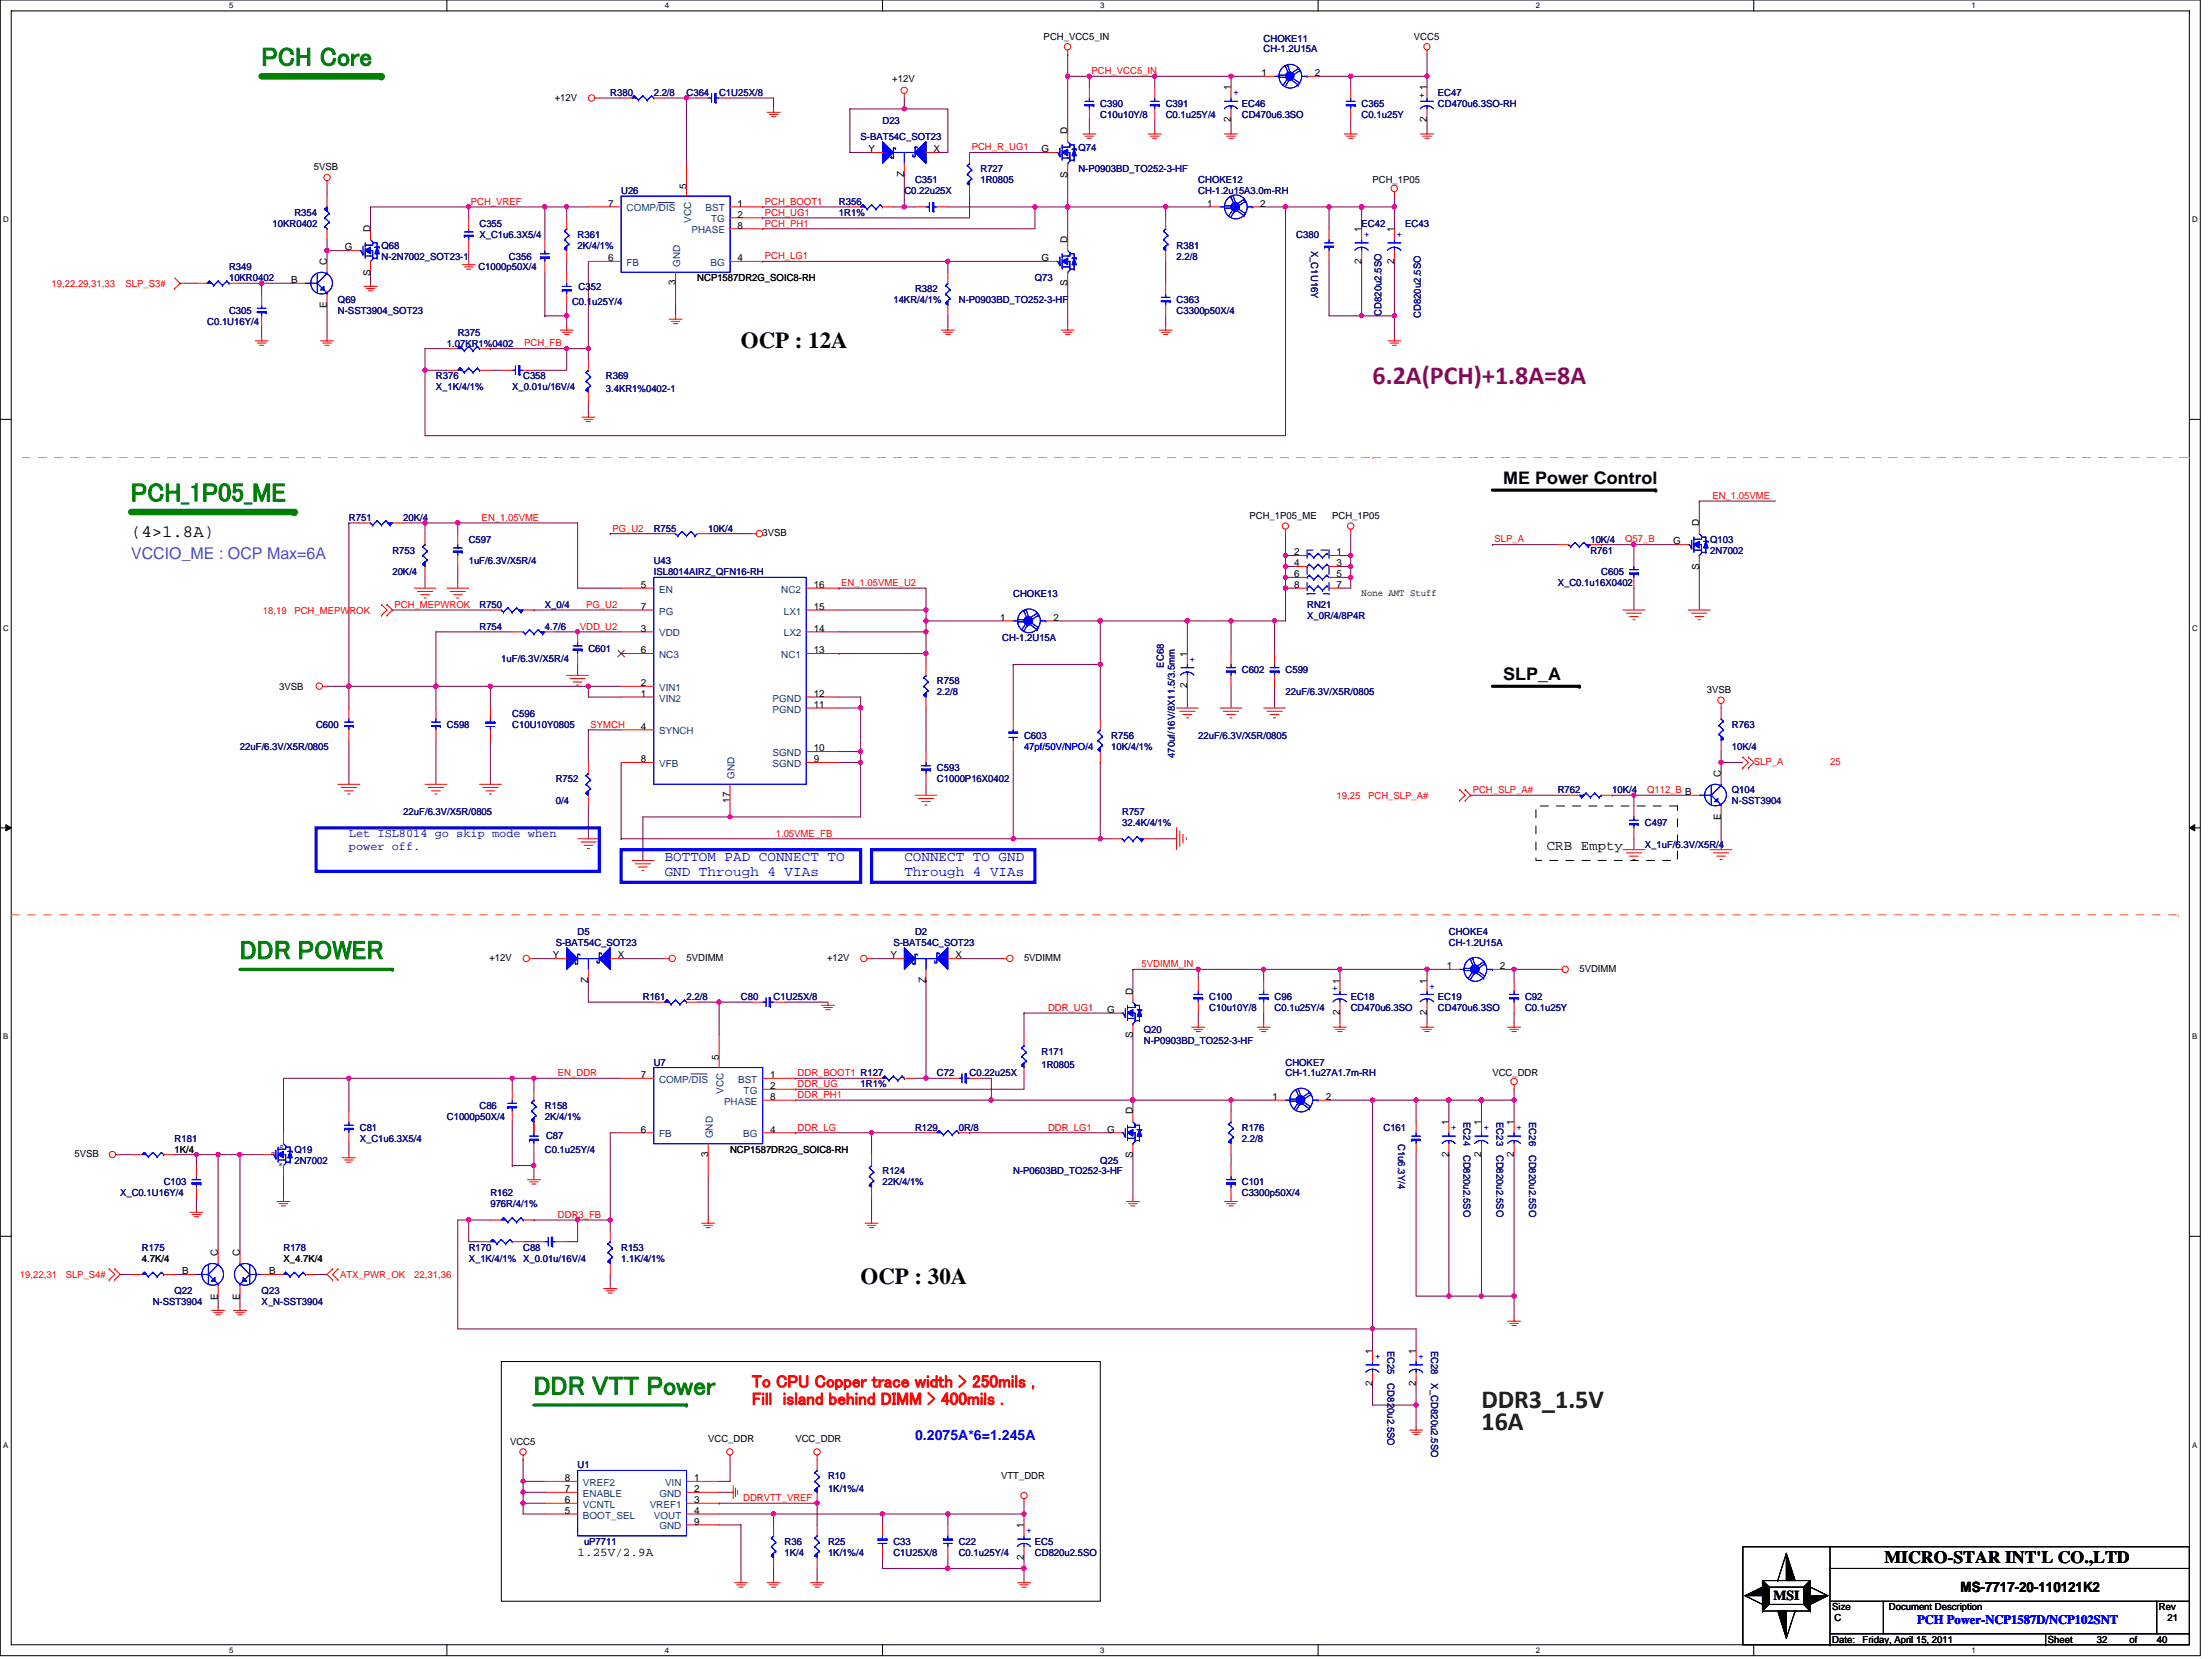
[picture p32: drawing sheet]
<svg xmlns="http://www.w3.org/2000/svg" width="278mm" height="209mm" viewBox="0 0 278 209" stroke-linecap="round" stroke-linejoin="round" font-family="sans-serif">
<defs><g id="words">
<g font-size="3.3" fill="#008000">
<text x="33" y="8.3">PCH Core</text>
<text x="16.5" y="63.2">PCH_1P05_ME</text>
<text x="30.2" y="120.8">DDR POWER</text>
<text x="67.2" y="175.6">DDR VTT Power</text>
</g>
<text font-size="3.3" fill="#800080" x="172.9" y="48.4">6.2A(PCH)+1.8A=8A</text>
<g font-size="3.3" fill="#004000">
<text x="186.6" y="177.3">DDR3_1.5V</text>
<text x="186.6" y="180.1">16A</text>
</g>
<g font-size="2.9">
<text x="93.3" y="43.8">OCP : 12A</text>
<text x="108.4" y="161.7">OCP : 30A</text>
</g>
<g font-size="2.2">
<text x="189.3" y="61">ME Power Control</text>
<text x="16.5" y="67.6">(4&gt;1.8A)</text>
<text x="189.3" y="85.7">SLP_A</text>
<text x="237.3" y="196.8">MICRO-STAR INT'L CO.,LTD</text>
</g>
<g font-size="2.2" fill="#f00">
<text x="94.7" y="174.7">To CPU Copper trace width &gt; 250mils ,</text>
<text x="94.7" y="176.9">Fill island behind DIMM &gt; 400mils .</text>
</g>
<text font-size="2.1" fill="#0080ff" x="16.5" y="70.4">VCCIO_ME : OCP Max=6A</text>
<g font-size="1.8">
<text x="194.8" y="107">CRB Empty</text>
<text x="246.9" y="200.5">MS-7717-20-110121K2</text>
</g>
<g font-size="1.8" fill="#00f">
<text x="83.7" y="108.4">BOTTOM PAD CONNECT TO</text>
<text x="83.7" y="110.3">GND Through 4 VIAs</text>
<text x="113.9" y="108.4">CONNECT TO GND</text>
<text x="113.9" y="110.3">Through 4 VIAs</text>
<text x="115.2" y="181.3">0.2075A*6=1.245A</text>
</g>
<text font-size="1.7" x="223.3" y="201.4">MSI</text>
<text font-size="1.6" fill="#00f" x="241.4" y="204.5">PCH Power-NCP1587D/NCP102SNT</text>
<g font-size="1.5" fill="#000080">
<text x="43.9" y="105.5">Let ISL8014 go skip mode when</text>
<text x="43.9" y="107.1">power off.</text>
</g>
<text font-size="1.5" x="72.7" y="196">1.25V/2.9A</text>
<g font-size="1.2">
<text x="131.4" y="5">PCH_VCC5_IN</text>
<text x="178.1" y="5">VCC5</text>
<text x="112.4" y="10.3">+12V</text>
<text x="155" y="11.4" transform="rotate(-90 155 11.4)">1</text>
<text x="158.9" y="9.6">1</text>
<text x="165.6" y="9.6">2</text>
<text x="69.9" y="12.7">+12V</text>
<text x="134.4" y="16.9" transform="rotate(-90 134.4 16.9)">D</text>
<text x="155" y="15.4" transform="rotate(-90 155 15.4)">2</text>
<text x="179.7" y="15.4" transform="rotate(-90 179.7 15.4)">2</text>
<text x="39.5" y="21.4">5VSB</text>
<text x="86.4" y="23.7" transform="rotate(-90 86.4 23.7)">5</text>
<text x="109.4" y="19.2">Y</text>
<text x="113.9" y="22.3" transform="rotate(-90 113.9 22.3)">Z</text>
<text x="117.6" y="19.2">X</text>
<text x="131.2" y="19.2">G</text>
<text x="134.4" y="22.4" transform="rotate(-90 134.4 22.4)">S</text>
<text x="172.9" y="23.1">PCH_1P05</text>
<text x="46.6" y="29.2" transform="rotate(-90 46.6 29.2)">D</text>
<text x="76.6" y="26">7</text>
<text x="92.9" y="27.4">2</text>
<text x="92.9" y="28.8">8</text>
<text x="92.9" y="26">1</text>
<text x="152" y="26">1</text>
<text x="158.7" y="26">2</text>
<text x="171.5" y="29.2" transform="rotate(-90 171.5 29.2)">1</text>
<text x="175.6" y="29.2" transform="rotate(-90 175.6 29.2)">1</text>
<text x="36.7" y="35.6">B</text>
<text x="41.2" y="33.3" transform="rotate(-90 41.2 33.3)">C</text>
<text x="43.4" y="31.5">G</text>
<text x="46.6" y="34.7" transform="rotate(-90 46.6 34.7)">S</text>
<text x="76.6" y="32.9">6</text>
<text x="85.1" y="35.9" transform="rotate(-90 85.1 35.9)">3</text>
<text x="87.8" y="35.4">NCP1587DR2G_SOIC8-RH</text>
<text x="92.9" y="32.9">4</text>
<text x="131.2" y="32.9">G</text>
<text x="134.4" y="30.6" transform="rotate(-90 134.4 30.6)">D</text>
<text x="171.5" y="33.2" transform="rotate(-90 171.5 33.2)">2</text>
<text x="175.6" y="33.2" transform="rotate(-90 175.6 33.2)">2</text>
<text x="41.2" y="38.8" transform="rotate(-90 41.2 38.8)">E</text>
<text x="134.4" y="36.1" transform="rotate(-90 134.4 36.1)">S</text>
<text x="157.4" y="65.3">PCH_1P05_ME</text>
<text x="167.8" y="65.3">PCH_1P05</text>
<text x="96.1" y="67.5">3VSB</text>
<text x="163" y="69.9">2</text>
<text x="163" y="71.3">4</text>
<text x="168.3" y="69.9">1</text>
<text x="168.3" y="71.3">3</text>
<text x="210.7" y="68.6">G</text>
<text x="214" y="71.7" transform="rotate(-90 214 71.7)">S</text>
<text x="214" y="66.3" transform="rotate(-90 214 66.3)">D</text>
<text x="80.7" y="74">5</text>
<text x="80.7" y="76.8">7</text>
<text x="102.5" y="76.8">15</text>
<text x="102.5" y="74">16</text>
<text x="163" y="72.7">6</text>
<text x="163" y="74">8</text>
<text x="168.3" y="72.7">5</text>
<text x="168.3" y="74">7</text>
<text x="171.5" y="75">None AMT Stuff</text>
<text x="80.7" y="82.3">6</text>
<text x="80.7" y="79.5">3</text>
<text x="102.5" y="79.5">14</text>
<text x="102.5" y="82.3">13</text>
<text x="126" y="78.2">1</text>
<text x="132.7" y="78.2">2</text>
<text x="149.5" y="82.7" transform="rotate(-90 149.5 82.7)">1</text>
<text x="35.2" y="86.8">3VSB</text>
<text x="80.7" y="86.4">2</text>
<text x="80.7" y="87.8">1</text>
<text x="102.5" y="89.1">11</text>
<text x="102.5" y="87.8">12</text>
<text x="149.5" y="86.7" transform="rotate(-90 149.5 86.7)">2</text>
<text x="215" y="87.3">3VSB</text>
<text x="80.7" y="96">8</text>
<text x="80.7" y="91.9">4</text>
<text x="102.5" y="96">9</text>
<text x="102.5" y="94.6">10</text>
<text x="91.9" y="101.1" transform="rotate(-90 91.9 101.1)">17</text>
<text x="216.7" y="97.8" transform="rotate(-90 216.7 97.8)">C</text>
<text x="216.7" y="103.3" transform="rotate(-90 216.7 103.3)">E</text>
<text x="61.6" y="121">+12V</text>
<text x="69.6" y="120.7">Y</text>
<text x="74.1" y="123.8" transform="rotate(-90 74.1 123.8)">Z</text>
<text x="77.8" y="120.7">X</text>
<text x="86.5" y="121">5VDIMM</text>
<text x="104.2" y="121">+12V</text>
<text x="112.1" y="120.7">Y</text>
<text x="116.6" y="123.8" transform="rotate(-90 116.6 123.8)">Z</text>
<text x="120.3" y="120.7">X</text>
<text x="129" y="121">5VDIMM</text>
<text x="142.7" y="125.2" transform="rotate(-90 142.7 125.2)">D</text>
<text x="179.7" y="123.9" transform="rotate(-90 179.7 123.9)">1</text>
<text x="182.2" y="122">1</text>
<text x="188.9" y="122">2</text>
<text x="198.9" y="122.4">5VDIMM</text>
<text x="139.4" y="127.6">G</text>
<text x="142.7" y="130.7" transform="rotate(-90 142.7 130.7)">S</text>
<text x="168.7" y="127.8" transform="rotate(-90 168.7 127.8)">2</text>
<text x="179.7" y="127.8" transform="rotate(-90 179.7 127.8)">2</text>
<text x="80.7" y="135.8">7</text>
<text x="90.5" y="133.5" transform="rotate(-90 90.5 133.5)">5</text>
<text x="97" y="137.1">2</text>
<text x="97" y="135.8">1</text>
<text x="188" y="135.6">VCC_DDR</text>
<text x="80.7" y="142.6">6</text>
<text x="97" y="142.6">4</text>
<text x="97" y="138.5">8</text>
<text x="139.4" y="142.6">G</text>
<text x="142.7" y="140.3" transform="rotate(-90 142.7 140.3)">D</text>
<text x="160.3" y="138.5">1</text>
<text x="167" y="138.5">2</text>
<text x="182.5" y="141.7" transform="rotate(-90 182.5 141.7)">1</text>
<text x="186.6" y="141.7" transform="rotate(-90 186.6 141.7)">1</text>
<text x="190.7" y="141.7" transform="rotate(-90 190.7 141.7)">1</text>
<text x="9.4" y="145.7">5VSB</text>
<text x="22" y="145.1">1K/4</text>
<text x="89.2" y="145.7" transform="rotate(-90 89.2 145.7)">3</text>
<text x="91.9" y="145.1">NCP1587DR2G_SOIC8-RH</text>
<text x="142.7" y="145.8" transform="rotate(-90 142.7 145.8)">S</text>
<text x="182.5" y="145.7" transform="rotate(-90 182.5 145.7)">2</text>
<text x="186.6" y="145.7" transform="rotate(-90 186.6 145.7)">2</text>
<text x="190.7" y="145.7" transform="rotate(-90 190.7 145.7)">2</text>
<text x="17.9" y="158.9">4.7K/4</text>
<text x="23" y="160.5">B</text>
<text x="27.4" y="158.2" transform="rotate(-90 27.4 158.2)">C</text>
<text x="30.2" y="158.2" transform="rotate(-90 30.2 158.2)">C</text>
<text x="33.9" y="160.5">B</text>
<text x="35.7" y="158.9">X_4.7K/4</text>
<text x="27.4" y="163.6" transform="rotate(-90 27.4 163.6)">E</text>
<text x="30.2" y="163.6" transform="rotate(-90 30.2 163.6)">E</text>
<text x="172.8" y="170.5" transform="rotate(-90 172.8 170.5)">1</text>
<text x="178.3" y="170.5" transform="rotate(-90 178.3 170.5)">1</text>
<text x="172.8" y="174.5" transform="rotate(-90 172.8 174.5)">2</text>
<text x="178.3" y="174.5" transform="rotate(-90 178.3 174.5)">2</text>
<text x="64.2" y="181.9">VCC5</text>
<text x="89.2" y="181.6">VCC_DDR</text>
<text x="100.2" y="181.6">VCC_DDR</text>
<text x="71.1" y="187.9">7</text>
<text x="71.1" y="190.6">5</text>
<text x="71.1" y="186.5">8</text>
<text x="71.1" y="189.3">6</text>
<text x="87.4" y="187.9">2</text>
<text x="87.4" y="186.5">1</text>
<text x="87.4" y="189.3">3</text>
<text x="87.4" y="190.6">4</text>
<text x="126.1" y="186.3">VTT_DDR</text>
<text x="87.4" y="192">9</text>
<text x="128.9" y="196.4" transform="rotate(-90 128.9 196.4)">2</text>
<text x="128.9" y="192.4" transform="rotate(-90 128.9 192.4)">1</text>
<text x="230.8" y="202.8">Size</text>
<text x="237.9" y="202.8">Document Description</text>
<text x="271.9" y="202.8">Rev</text>
<text x="230.8" y="206.9">Date:</text>
<text x="231" y="204.1">C</text>
<text x="234.6" y="206.9">Friday, April 15, 2011</text>
<text x="257.9" y="206.9">Sheet</text>
<text x="264.1" y="206.9">32</text>
<text x="268.2" y="206.9">of</text>
<text x="271.6" y="206.9">40</text>
<text x="273" y="204.1">21</text>
</g>
<g font-size="1.2" fill="#000080">
<text x="159.1" y="5.2">CHOKE11</text>
<text x="159.1" y="6.6">CH-1.2U15A</text>
<text x="76.9" y="12.1">R380</text>
<text x="82.3" y="12.1">2.2/8</text>
<text x="86.5" y="12.1">C364</text>
<text x="90.6" y="12.1">C1U25X/8</text>
<text x="108.4" y="17.6">S-BAT54C_SOT23</text>
<text x="111.1" y="15.7">D23</text>
<text x="138.6" y="13.5">C390</text>
<text x="138.6" y="14.8">C10u10Y/8</text>
<text x="146.8" y="13.5">C391</text>
<text x="146.8" y="14.8">C0.1u25Y/4</text>
<text x="156.4" y="13.5">EC46</text>
<text x="156.4" y="14.8">CD470u6.3SO</text>
<text x="171.5" y="13.5">C365</text>
<text x="171.5" y="14.8">C0.1u25Y</text>
<text x="181.1" y="12.1">EC47</text>
<text x="181.1" y="13.5">CD470u6.3SO-RH</text>
<text x="115.2" y="23.1">C351</text>
<text x="123.5" y="21.7">R727</text>
<text x="123.5" y="23.1">1R0805</text>
<text x="135.8" y="19">Q74</text>
<text x="135.8" y="21.7">N-P0903BD_TO252-3-HF</text>
<text x="150.9" y="23.1">CHOKE12</text>
<text x="34.3" y="28.6">10KR0402</text>
<text x="37.1" y="27.2">R354</text>
<text x="60.4" y="28.6">C355</text>
<text x="60.4" y="29.9">X_C1u6.3X5/4</text>
<text x="72.7" y="29.9">R361</text>
<text x="78.2" y="24.4">U26</text>
<text x="105.7" y="25.8">R356</text>
<text x="105.7" y="27.2">1R1%</text>
<text x="113.9" y="24.4">C0.22u25X</text>
<text x="150.9" y="24.4">CH-1.2u15A3.0m-RH</text>
<text x="163.3" y="29.9">C380</text>
<text x="171.5" y="28.6">EC42</text>
<text x="177" y="28.6">EC43</text>
<text x="28.8" y="34">R349</text>
<text x="28.8" y="35.4">10KR0402</text>
<text x="48" y="31.3">Q68</text>
<text x="48" y="32.7">N-2N7002_SOT23-1</text>
<text x="60.3" y="34">C1000p50X/4</text>
<text x="64.1" y="32.7">C356</text>
<text x="72.7" y="31.3">2K/4/1%</text>
<text x="130.3" y="35.4">Q73</text>
<text x="148.2" y="31.3">R381</text>
<text x="148.2" y="32.7">2.2/8</text>
<text x="165.1" y="31.6" transform="rotate(90 165.1 31.6)">X_C1U16Y</text>
<text x="26.1" y="40.9">C0.1U16Y/4</text>
<text x="28.8" y="39.5">C305</text>
<text x="42.6" y="38.2">Q69</text>
<text x="42.6" y="39.5">N-SST3904_SOT23</text>
<text x="72" y="38.4">C0.1u25Y/4</text>
<text x="72.9" y="36.5">C352</text>
<text x="112.5" y="38.2">14KR/4/1%</text>
<text x="115.2" y="36.8">R382</text>
<text x="120.8" y="38.2">N-P0903BD_TO252-3-HF</text>
<text x="148.2" y="38.2">C363</text>
<text x="148.2" y="39.5">C3300p50X/4</text>
<text x="174" y="39.8" transform="rotate(-90 174 39.8)">CD820u2.5SO</text>
<text x="178.9" y="40" transform="rotate(-90 178.9 40)">CD820u2.5SO</text>
<text x="54.9" y="47.8">R376</text>
<text x="56.3" y="43.6">1.07KR1%0402</text>
<text x="57.7" y="42.3">R375</text>
<text x="65.9" y="47.8">C358</text>
<text x="76.3" y="47.8">R369</text>
<text x="54.9" y="49.1">X_1K/4/1%</text>
<text x="64.5" y="49.1">X_0.01u/16V/4</text>
<text x="76.3" y="49.4">3.4KR1%0402-1</text>
<text x="43.9" y="65.6">R751</text>
<text x="50.8" y="65.6">20K/4</text>
<text x="49.4" y="69.7">R753</text>
<text x="59" y="68.3">C597</text>
<text x="59" y="71.1">1uF/6.3V/X5R/4</text>
<text x="82.3" y="67">R755</text>
<text x="82.3" y="71.1">U43</text>
<text x="89.2" y="67">10K/4</text>
<text x="200.3" y="69.7">R761</text>
<text x="200.3" y="68.3">10K/4</text>
<text x="215.4" y="68.3">Q103</text>
<text x="215.4" y="69.7">2N7002</text>
<text x="49.4" y="72.5">20K/4</text>
<text x="60.4" y="76.6">R750</text>
<text x="68.6" y="76.6">X_0/4</text>
<text x="82.3" y="72.5">ISL8014AIRZ_QFN16-RH</text>
<text x="127.6" y="75.2">CHOKE13</text>
<text x="164.6" y="76.6">RN21</text>
<text x="164.6" y="77.9">X_0R/4/8P4R</text>
<text x="196.2" y="73.8">X_C0.1u16X0402</text>
<text x="201.7" y="72.5">C605</text>
<text x="60.4" y="79.3">R754</text>
<text x="63.1" y="83.4">1uF/6.3V/X5R/4</text>
<text x="68.6" y="79.3">4.7/6</text>
<text x="74.1" y="82">C601</text>
<text x="126.2" y="80.7">CH-1.2U15A</text>
<text x="118" y="86.2">R758</text>
<text x="118" y="87.5">2.2/8</text>
<text x="146.6" y="84.1" transform="rotate(-90 146.6 84.1)">EC68</text>
<text x="156.4" y="84.8">C602</text>
<text x="161.9" y="84.8">C599</text>
<text x="161.9" y="87.5">22uF/6.3V/X5R/0805</text>
<text x="30.2" y="94.4">22uF/6.3V/X5R/0805</text>
<text x="39.8" y="91.7">C600</text>
<text x="56.3" y="91.7">C598</text>
<text x="64.5" y="90.3">C596</text>
<text x="64.5" y="91.7">C10U10Y0805</text>
<text x="129" y="93">C603</text>
<text x="140" y="93">R756</text>
<text x="140" y="94.4">10K/4/1%</text>
<text x="148" y="95.5" transform="rotate(-90 148 95.5)">470uf/16V/8X11.5/3.5mm</text>
<text x="150.9" y="93">22uF/6.3V/X5R/0805</text>
<text x="218.1" y="91.7">R763</text>
<text x="218.1" y="94.4">10K/4</text>
<text x="70" y="98.5">R752</text>
<text x="70" y="101.3">0/4</text>
<text x="118" y="97.1">C593</text>
<text x="118" y="98.5">C1000P16X0402</text>
<text x="196.2" y="99.9">R762</text>
<text x="203" y="99.9">10K/4</text>
<text x="218.1" y="99.9">Q104</text>
<text x="218.1" y="101.3">N-SST3904</text>
<text x="50.8" y="102.6">22uF/6.3V/X5R/0805</text>
<text x="141.3" y="102.6">R757</text>
<text x="141.3" y="104">32.4K/4/1%</text>
<text x="207.2" y="104">C497</text>
<text x="207.2" y="106.7">X_1uF/6.3V/X5R/4</text>
<text x="70" y="119.1">S-BAT54C_SOT23</text>
<text x="72.7" y="117.7">D5</text>
<text x="112.5" y="119.1">S-BAT54C_SOT23</text>
<text x="115.2" y="117.7">D2</text>
<text x="182.5" y="117.7">CHOKE4</text>
<text x="182.5" y="119.1">CH-1.2U15A</text>
<text x="81" y="125.9">R161</text>
<text x="86.5" y="125.9">2.2/8</text>
<text x="93.3" y="125.9">C80</text>
<text x="97.4" y="125.9">C1U25X/8</text>
<text x="152.3" y="125.9">C100</text>
<text x="160.5" y="125.9">C96</text>
<text x="170.1" y="125.9">EC18</text>
<text x="181.1" y="125.9">EC19</text>
<text x="192.1" y="125.9">C92</text>
<text x="144.1" y="130">Q20</text>
<text x="144.1" y="131.4">N-P0903BD_TO252-3-HF</text>
<text x="152.3" y="127.3">C10u10Y/8</text>
<text x="160.5" y="127.3">C0.1u25Y/4</text>
<text x="170.1" y="127.3">CD470u6.3SO</text>
<text x="181.1" y="127.3">CD470u6.3SO</text>
<text x="192.1" y="127.3">C0.1u25Y</text>
<text x="82.3" y="134.2">U7</text>
<text x="108.4" y="136.9">1R1%</text>
<text x="118" y="135.6">C72</text>
<text x="122.1" y="135.6">C0.22u25X</text>
<text x="131.2" y="132.8">R171</text>
<text x="131.2" y="134.5">1R0805</text>
<text x="161.9" y="134.2">CHOKE7</text>
<text x="161.9" y="135.6">CH-1.1u27A1.7m-RH</text>
<text x="22" y="143.8">R181</text>
<text x="45.3" y="142.4">C81</text>
<text x="45.3" y="143.8">X_C1u6.3X5/4</text>
<text x="56.3" y="141">C1000p50X/4</text>
<text x="60.4" y="139.7">C86</text>
<text x="68.6" y="139.7">R158</text>
<text x="68.6" y="141">2K/4/1%</text>
<text x="68.8" y="143.5">C87</text>
<text x="115.2" y="142.4">R129</text>
<text x="120.8" y="142.4">0R/8</text>
<text x="156.4" y="142.4">R176</text>
<text x="156.4" y="143.8">2.2/8</text>
<text x="174.2" y="142.4">C161</text>
<text x="184.3" y="141.3" transform="rotate(90 184.3 141.3)">EC24</text>
<text x="188.5" y="141.3" transform="rotate(90 188.5 141.3)">EC23</text>
<text x="192.6" y="141.3" transform="rotate(90 192.6 141.3)">EC26</text>
<text x="20.6" y="149.3">C103</text>
<text x="37.1" y="145.1">Q19</text>
<text x="37.1" y="146.5">2N7002</text>
<text x="68.6" y="145.1">C0.1u25Y/4</text>
<text x="111.1" y="147.9">R124</text>
<text x="111.1" y="149.3">22K/4/1%</text>
<text x="127.6" y="147.9">N-P0603BD_TO252-3-HF</text>
<text x="138.6" y="146.5">Q25</text>
<text x="156.4" y="149.3">C101</text>
<text x="176.1" y="144" transform="rotate(90 176.1 144)">C1u6.3Y/4</text>
<text x="184.3" y="145.4" transform="rotate(90 184.3 145.4)">CD820u2.5SO</text>
<text x="188.5" y="145.4" transform="rotate(90 188.5 145.4)">CD820u2.5SO</text>
<text x="192.6" y="145.4" transform="rotate(90 192.6 145.4)">CD820u2.5SO</text>
<text x="15.1" y="150.6">X_C0.1U16Y/4</text>
<text x="61.8" y="150.6">R162</text>
<text x="61.8" y="152">976R/4/1%</text>
<text x="156.4" y="150.6">C3300p50X/4</text>
<text x="17.9" y="157.5">R175</text>
<text x="35.7" y="157.5">R178</text>
<text x="59" y="157.5">R170</text>
<text x="59" y="158.9">X_1K/4/1%</text>
<text x="65.9" y="157.5">C88</text>
<text x="65.9" y="158.9">X_0.01u/16V/4</text>
<text x="78.2" y="157.5">R153</text>
<text x="78.2" y="158.9">1.1K/4/1%</text>
<text x="19.2" y="164.3">N-SST3904</text>
<text x="22" y="163">Q22</text>
<text x="33" y="163">Q23</text>
<text x="33" y="164.3">X_N-SST3904</text>
<text x="174.7" y="170.1" transform="rotate(90 174.7 170.1)">EC25</text>
<text x="180.2" y="170.1" transform="rotate(90 180.2 170.1)">EC28</text>
<text x="174.7" y="174.2" transform="rotate(90 174.7 174.2)">CD820u2.5SO</text>
<text x="180.2" y="174.2" transform="rotate(90 180.2 174.2)">X_CD820u2.5SO</text>
<text x="72.7" y="184.9">U1</text>
<text x="104.3" y="186.3">R10</text>
<text x="104.3" y="187.9">1K/1%/4</text>
<text x="73.6" y="194.5">uP7711</text>
<text x="98.8" y="194.5">R36</text>
<text x="98.8" y="195.9">1K/4</text>
<text x="104.3" y="194.5">R25</text>
<text x="104.3" y="195.9">1K/1%/4</text>
<text x="112.5" y="194.5">C33</text>
<text x="112.5" y="195.9">C1U25X/8</text>
<text x="120.8" y="194.5">C22</text>
<text x="120.8" y="195.9">C0.1u25Y/4</text>
<text x="130.3" y="194.5">EC5</text>
<text x="130.3" y="195.9">CD820u2.5SO</text>
</g>
<g font-size="1.2" fill="#f00">
<text x="137.5" y="9.3">PCH_VCC5_IN</text>
<text x="122.4" y="18.9">PCH_R_UG1</text>
<text x="59.3" y="25.8">PCH_VREF</text>
<text x="96.3" y="28.5">PCH_PH1</text>
<text x="96.3" y="25.8">PCH_BOOT1</text>
<text x="96.3" y="27.2">PCH_UG1</text>
<text x="96.3" y="32.6">PCH_LG1</text>
<text x="6.5" y="36.1">19,22,29,31,33</text>
<text x="15.8" y="36.1">SLP_S3#</text>
<text x="66" y="43.6">PCH_FB</text>
<text x="60.7" y="65.6">EN_1.05VME</text>
<text x="215.7" y="62.8">EN_1.05VME</text>
<text x="77.1" y="66.9">PG_U2</text>
<text x="188.2" y="68.3">SLP_A</text>
<text x="204.7" y="68.3">Q57_B</text>
<text x="33.1" y="77.3">18,19</text>
<text x="37.1" y="77.3">PCH_MEPWROK</text>
<text x="49.7" y="76.5">PCH_MEPWROK</text>
<text x="73.8" y="76.5">PG_U2</text>
<text x="105.9" y="73.8">EN_1.05VME_U2</text>
<text x="73" y="79.3">VDD_U2</text>
<text x="74.4" y="91.6">SYMCH</text>
<text x="168.3" y="100.6">19,25</text>
<text x="172.3" y="100.6">PCH_SLP_A#</text>
<text x="185.5" y="99.9">PCH_SLP_A#</text>
<text x="207.4" y="99.9">Q112_B B</text>
<text x="220.9" y="96.3">SLP_A</text>
<text x="230.5" y="96.3">25</text>
<text x="97.7" y="105.3">1.05VME_FB</text>
<text x="143.8" y="121.8">5VDIMM_IN</text>
<text x="132" y="127.3">DDR_UG1</text>
<text x="70.3" y="135.5">EN_DDR</text>
<text x="100.5" y="135.5">DDR_BOOT1 R127</text>
<text x="100.5" y="136.9">DDR_UG</text>
<text x="100.5" y="138.3">DDR_PH1</text>
<text x="100.5" y="142.4">DDR_LG</text>
<text x="132" y="142.4">DDR_LG1</text>
<text x="70.3" y="153.4">DDR3_FB</text>
<text x="2.5" y="160.9">19,22,31</text>
<text x="8.3" y="160.9">SLP_S4#</text>
<text x="42.8" y="160.9">ATX_PWR_OK</text>
<text x="52.2" y="160.9">22,31,36</text>
<text x="93.6" y="189">DDRVTT_VREF</text>
</g>
<g font-size="1.2" fill="#00f">
<text x="155.3" y="11.4" transform="rotate(90 155.3 11.4)">+</text>
<text x="179.4" y="12.3" transform="rotate(-90 179.4 12.3)">+ 1</text>
<text x="171.8" y="29.2" transform="rotate(90 171.8 29.2)">+</text>
<text x="175.9" y="29.2" transform="rotate(90 175.9 29.2)">+</text>
<text x="149.9" y="82.7" transform="rotate(90 149.9 82.7)">+</text>
<text x="129" y="94.4">47pf/50V/NPO/4</text>
<text x="168.4" y="124.8" transform="rotate(-90 168.4 124.8)">+ 1</text>
<text x="180" y="123.9" transform="rotate(90 180 123.9)">+</text>
<text x="182.8" y="141.7" transform="rotate(90 182.8 141.7)">+</text>
<text x="186.9" y="141.7" transform="rotate(90 186.9 141.7)">+</text>
<text x="191" y="141.7" transform="rotate(90 191 141.7)">+</text>
<text x="173.2" y="170.5" transform="rotate(90 173.2 170.5)">+</text>
<text x="178.7" y="170.5" transform="rotate(90 178.7 170.5)">+</text>
<text x="129.3" y="192.4" transform="rotate(90 129.3 192.4)">+</text>
</g>
<g font-size="1.2" fill="#004080">
<text x="78.9" y="26.6">COMP/DIS</text>
<text x="87" y="28" transform="rotate(-90 87 28)">VCC</text>
<text x="87.1" y="29.4">PHASE</text>
<text x="88.9" y="26.6">BST</text>
<text x="89.6" y="28">TG</text>
<text x="78.9" y="33.5">FB</text>
<text x="85.7" y="33.6" transform="rotate(-90 85.7 33.6)">GND</text>
<text x="89.5" y="33.5">BG</text>
<text x="83" y="74.6">EN</text>
<text x="83" y="77.4">PG</text>
<text x="98.4" y="74.6">NC2</text>
<text x="98.7" y="77.4">LX1</text>
<text x="83" y="82.9">NC3</text>
<text x="83" y="80.1">VDD</text>
<text x="98.4" y="82.9">NC1</text>
<text x="98.7" y="80.1">LX2</text>
<text x="83" y="87">VIN1</text>
<text x="83" y="88.3">VIN2</text>
<text x="97.3" y="89.7">PGND</text>
<text x="97.3" y="88.3">PGND</text>
<text x="83" y="92.5">SYNCH</text>
<text x="97.3" y="95.2">SGND</text>
<text x="83" y="96.6">VFB</text>
<text x="92.5" y="98.1" transform="rotate(-90 92.5 98.1)">GND</text>
<text x="97.3" y="96.6">SGND</text>
<text x="83" y="136.4">COMP/DIS</text>
<text x="91.1" y="137.8" transform="rotate(-90 91.1 137.8)">VCC</text>
<text x="93" y="136.4">BST</text>
<text x="93.7" y="137.7">TG</text>
<text x="83" y="143.2">FB</text>
<text x="89.8" y="143.3" transform="rotate(-90 89.8 143.3)">GND</text>
<text x="91.2" y="139.1">PHASE</text>
<text x="93.6" y="143.2">BG</text>
<text x="73.4" y="188.5">ENABLE</text>
<text x="73.4" y="191.2">BOOT_SEL</text>
<text x="73.4" y="187.1">VREF2</text>
<text x="73.4" y="189.9">VCNTL</text>
<text x="81.8" y="189.9">VREF1</text>
<text x="82.4" y="191.2">VOUT</text>
<text x="83.1" y="188.5">GND</text>
<text x="83.8" y="187.1">VIN</text>
<text x="83.1" y="192.6">GND</text>
</g>
<g font-size="1">
<text x="28.8" y="1">5</text>
<text x="83.7" y="1">4</text>
<text x="138.6" y="1">3</text>
<text x="193.4" y="1">2</text>
<text x="248.3" y="1">1</text>
<text x=".4" y="28">D</text>
<text x="276.1" y="28">D</text>
<text x=".4" y="79.4">C</text>
<text x="276.1" y="79.4">C</text>
<text x=".4" y="130.9">B</text>
<text x="276.1" y="130.9">B</text>
<text x=".4" y="182.3">A</text>
<text x="276.1" y="182.3">A</text>
<text x="28.8" y="208.2">5</text>
<text x="83.7" y="208.2">4</text>
<text x="138.6" y="208.2">3</text>
<text x="193.4" y="208.2">2</text>
<text x="248.3" y="208.2">1</text>
</g>
<g font-size=".7" fill="#00f">
<text x="34.2" y="145.4">G</text>
<text x="35.2" y="146.8">S</text>
<text x="35.3" y="144.6">D</text>
</g>
</g></defs>
<path d="M0 0h277.1v208.5h-277.1zM1.4 1.4h274.3v205.7h-274.3z" fill="none" stroke="#000" stroke-width=".13"/>
<g fill="#fff">
<path d="M28.8 .1h.6v1.1h-.6z"/>
<path d="M28.8 207.3h.6v1.1h-.6z"/>
</g>
<path d="M56.3 0v1.4M56.3 207.1v1.4" fill="none" stroke="#000" stroke-width=".13"/>
<g fill="#fff">
<path d="M83.7 .1h.6v1.1h-.6z"/>
<path d="M83.7 207.3h.6v1.1h-.6z"/>
</g>
<path d="M111.1 0v1.4M111.1 207.1v1.4" fill="none" stroke="#000" stroke-width=".13"/>
<g fill="#fff">
<path d="M138.6 .1h.5v1.1h-.5z"/>
<path d="M138.6 207.3h.5v1.1h-.5z"/>
</g>
<path d="M166 0v1.4M166 207.1v1.4" fill="none" stroke="#000" stroke-width=".13"/>
<g fill="#fff">
<path d="M193.4 .1h.6v1.1h-.6z"/>
<path d="M193.4 207.3h.6v1.1h-.6z"/>
</g>
<path d="M220.9 0v1.4M220.9 207.1v1.4" fill="none" stroke="#000" stroke-width=".13"/>
<g fill="#fff">
<path d="M248.3 .1h.6v1.1h-.6z"/>
<path d="M248.3 207.3h.6v1.1h-.6z"/>
<path d="M.4 27.1h.7v1.1h-.7z"/>
<path d="M276.1 27.1h.7v1.1h-.7z"/>
<path d="M.4 78.5h.7v1.1h-.7z"/>
<path d="M276.1 78.5h.7v1.1h-.7z"/>
</g>
<path d="M0 52.8h1.4M275.7 52.8h1.4" fill="none" stroke="#000" stroke-width=".13"/>
<g fill="#fff">
<path d="M.4 130h.7v1.1h-.7z"/>
<path d="M276.1 130h.7v1.1h-.7z"/>
</g>
<path d="M0 104.2h1.4M275.7 104.2h1.4" fill="none" stroke="#000" stroke-width=".13"/>
<path d="M.7 103.8l.7 .4-.7 .4zM275.7 104.2l.7-.4v.8z" fill="#000" stroke="#000" stroke-width=".13"/>
<g fill="#fff">
<path d="M.4 181.4h.7v1.1h-.7z"/>
<path d="M276.1 181.4h.7v1.1h-.7z"/>
</g>
<g fill="none" stroke="#000" stroke-width=".13">
<path d="M0 155.7h1.4M275.7 155.7h1.4M63.1 171.4h75.5v30.2h-75.5zM219.5 194.8h56.2v12.3h-56.2zM222 199h6v3.9h-6zM222 199l.8 .9M222.8 199.9h.1M222.8 199.9h4.4v2.1h-4.4zM223.9 199h.1M225 195.6l-1.1 3.4M228 199h.1M228 199.9h.1"/>
<path d="M228 199l-.8 .9M228 199.9l2.2 1M230.5 197.5h45.2M230.5 194.8v12.3M219.8 200.9l2.2 1.1M222 202h.1M222 202.9h.1M222.8 202l-.8 .9M226.1 202.9h.1M226.1 202.9l-1.1 3.4M227.2 202l.8 .9M228 202.9h.1"/>
<path d="M230.5 205.7h45.2M230.5 201.6h45.2M230.5 207.1h.1M237.2 201.6v4.1M257.6 207.1h.1M257.6 205.7v1.4M271.6 201.6v4.1"/>
</g>
<g fill="none" stroke="#800040" stroke-width=".13">
<path d="M75.5 12.3h2.7M83.7 12.3h2.8M86.5 12.3v8.3M86.5 12.3h.1M86.5 12.3h1.3M91.9 12.3h5.5v1.4M113.9 13.7h5.5v5.5h-1.4M113.9 13.7h.1M113.9 13.7h-6.9v5.5h2.8M113.9 12.3v1.4M122.1 19.2h.1M122.1 19.2h9.6"/>
<path d="M134.5 6.9h.1M134.5 6.9v2.7M134.5 9.6v6.9M134.5 9.6h2.7M137.2 15.1v1.4M137.2 9.6v1.4M137.2 9.6h.1M137.2 9.6h8.2M145.4 9.6h9.6v1.4M145.4 9.6h.1M145.4 9.6v1.4M145.4 15.1v1.4"/>
<path d="M155 9.6h.1M155 9.6h4.1M155 15.1v1.4M166 9.6h4.1M170.1 9.6h.1M170.1 9.6v1.4M170.1 15.1v1.4M170.1 9.6h9.6M179.7 15.1v1.4M179.7 9.6v1.4M179.7 6.9v2.7M23.4 35.7h1.3"/>
<path d="M30.2 35.7h2.8v1.3M33 35.7h.1M33 35.7h4.1M41.2 31.6v1.3M41.2 38.4v4.1M41.2 23.3v1.4M41.2 31.6h.1M41.2 30.2v1.4M41.2 31.6h2.7M46.7 34.3v1.4M59 26.1h-12.3v2.7M59 31.6v1.3"/>
<path d="M59 26.1v1.3M59 26.1h9.6v4.1M59 26.1h.1M68.6 34.3v5.5M68.6 26.1h.1M68.6 39.8h.1M68.6 26.1h5.5M68.6 39.8h2.8M71.4 26.1h.1M71.4 39.8v1.3M71.4 32.9v1.4M71.4 26.1v1.3"/>
<path d="M71.4 38.4v1.4M74.1 32.9v11M85.1 38.4v1.4M96.1 32.9h.1M96.1 32.9h35.6M96.1 27.4h.1M96.1 28.8h.1M96.1 26.1h.1M96.1 26.1h10.9M112.5 26.1h1.4M113.9 21.9h.1M113.9 21.9v4.2"/>
<path d="M113.9 26.1h1.3M119.4 26.1h10.9v2.7h-34.2M119.4 32.9h.1M119.4 32.9v1.4M119.4 39.8v1.3M122.1 24.7v2.7h-26M130.3 26.1h.1M130.3 26.1h16.5M134.5 35.7v5.4M134.5 26.1h.1M134.5 21.9v4.2M134.5 26.1v4.1"/>
<path d="M146.8 32.9v2.8M146.8 26.1h5.5M146.8 26.1v1.3M146.8 39.8v1.3M159.1 26.1h8.3M161.9 26.1v28.8h-108.4v-8.3M161.9 26.1h.1M167.4 32.9v6.9h4.1M167.4 26.1v2.7M167.4 26.1h.1M167.4 26.1h8.2M171.5 32.9h.1"/>
<path d="M171.5 32.9v6.9M171.5 39.8h.1M171.5 26.1h.1M171.5 26.1v2.7M171.5 39.8h4.1M175.6 26.1h.1M175.6 39.8v2.7M175.6 24.7v1.4M175.6 26.1v2.7M175.6 32.9v6.9M33 41.1v1.4M53.5 46.6h.1"/>
<path d="M53.5 46.6h2.8M56.3 43.9h-2.8v2.7M61.8 46.6h1.3M61.8 43.9h.1M61.8 43.9h12.3M71.4 43.9v2.7h-4.2M71.4 43.9h.1M74.1 43.9v1.4M74.1 50.8v1.3M43.9 65.8h.1M43.9 65.8v23.4M43.9 65.8h1.4"/>
<path d="M49.4 76.8h.1M49.4 76.8h12.4M50.8 65.8h2.7M53.5 65.8h4.2M53.5 65.8h.1M53.5 65.8v1.4M53.5 72.7v1.4M57.7 65.8h15v8.3h5.5M57.7 65.8h.1M57.7 71.3v2.8M57.7 65.8v1.4M64.5 79.6h-9.6v6.8"/>
<path d="M67.2 76.8h.1M67.2 76.8h11M70 79.6h2.7M72.7 79.6h.1M72.7 79.6h5.5M76.9 67.2h.1M76.9 67.2h6.8M89.2 67.2h5.5M105.7 79.6h10.9M105.7 76.8h10.9M105.7 74.1h10.9v2.7M105.7 74.1h.1"/>
<path d="M116.6 78.2h.1M116.6 76.8h.1M116.6 76.8v2.8M116.6 79.6v2.7M116.6 78.2h9.6M133.1 78.2h5.5M138.6 78.2h.1M138.6 78.2v5.5M149.5 78.2v4.1M149.5 78.2h.1M155 78.2h.1M155 78.2v4.1"/>
<path d="M160.5 78.2v4.1M160.5 78.2h.1M161.9 71.3h1.4M161.9 72.7h1.4M161.9 72.7h.1M161.9 74.1h1.4M161.9 74.1h.1M161.9 67.2v2.8M161.9 70h1.4M161.9 71.3h.1M161.9 70h.1M161.9 70v8.2h-23.3"/>
<path d="M168.8 70h1.3M168.8 71.3h1.3M168.8 72.7h1.3M170.1 71.3v1.4M170.1 67.2v2.8M170.1 72.7h.1M170.1 70h.1M170.1 72.7v1.4h-1.3M170.1 70v1.3M188 68.6h.1M188 68.6h8.2M201.7 68.6h.1"/>
<path d="M201.7 68.6h9.6M205.8 74.1v2.7M205.8 68.6v1.4M205.8 68.6h.1M214 63.1h.1M214 63.1h9.6M214 71.3v5.5M214 63.1v2.7M41.2 86.4h2.7M43.9 86.4h11M43.9 93.3v5.5M43.9 86.4h.1"/>
<path d="M54.9 93.3v5.5M54.9 86.4h.1M54.9 86.4v2.8M54.9 86.4h6.9M61.8 93.3v5.5M61.8 86.4h.1M61.8 86.4h12.3M61.8 86.4v2.8M72.7 83.7v1.3M74.1 86.4v1.4h4.1M74.1 91.9h4.1M74.1 86.4h4.1"/>
<path d="M74.1 91.9h.1M74.1 91.9v4.1M78.2 96v9.6M105.7 82.3h.1M105.7 82.3h10.9M105.7 94.6h2.7M105.7 87.8h2.7v1.4M105.7 89.2h2.7M105.7 96h2.7M108.4 94.6h.1M108.4 89.2v5.4M108.4 96h.1"/>
<path d="M108.4 94.6v1.4M108.4 96v6.9h-16.5M116.6 98.8v1.3M116.6 82.3v1.4M116.6 89.2v5.4M127.6 94.6v11M127.6 83.7v6.8M127.6 83.7h.1M127.6 83.7h11M138.6 83.7v6.8M138.6 96h.1M138.6 96v9.6"/>
<path d="M149.5 86.4v2.8M155 86.4v2.8M160.5 86.4v2.8M216.8 94.6v1.4M216.8 96h.1M216.8 96h2.7M216.8 96v1.4M74.1 101.5v4.1M78.2 105.6h.1M78.2 105.6h60.4M91.9 102.9h.1M91.9 102.9h-10.9v5.5"/>
<path d="M127.6 105.6h.1M138.6 105.6h1.4M145.4 105.6h2.8M185.2 100.1h.1M185.2 100.1h12.3M203 100.1h2.8v1.4M203 100.1h.1M205.8 100.1h.1M205.8 100.1h6.8M205.8 105.6v1.4M216.8 102.9v4.1M43.9 135.8h20.6v1.4"/>
<path d="M43.9 135.8h.1M43.9 135.8h-8.2v6.8M43.9 135.8v4.1M64.5 135.8h2.7v1.4M64.5 135.8h.1M67.2 120.7h2.8M67.2 135.8h.1M67.2 135.8h11M74.1 123.4v2.8h8.2M78.2 120.7h5.5M87.8 126.2h2.8M90.6 126.2h.1"/>
<path d="M90.6 126.2h4.1M90.6 126.2v4.1M98.8 126.2h5.5M100.2 135.8h.1M100.2 135.8h9.6M100.2 138.5h.1M100.2 137.2h.1M109.8 120.7h2.7M115.2 135.8h1.4M116.6 123.4h.1M116.6 123.4v12.4M116.6 135.8h2.8"/>
<path d="M120.8 120.7h5.4M123.5 135.8h1.4v2.7M124.9 138.5h.1M129 127.6h.1M129 127.6h11M129 135.8v1.4h-28.8M129 127.6v2.7M142.7 138.5h.1M142.7 138.5v1.4M142.7 122.1h.1M142.7 130.3v8.2M142.7 122.1v2.7"/>
<path d="M150.9 127.6v1.3M150.9 122.1v1.3M150.9 122.1h.1M155 138.5v1.4M155 138.5h5.5M155 138.5h-54.8M159.1 122.1h.1M159.1 127.6v1.3M159.1 122.1v1.3M167.4 138.5h10.9M168.8 127.6v1.3M168.8 122.1h.1"/>
<path d="M168.8 122.1v1.3M172.9 138.5h.1M172.9 138.5v28.8M178.3 138.5v2.8M178.3 138.5h.1M178.3 138.5h12.4M179.7 127.6v1.3M179.7 122.1h-37M179.7 122.1h.1M179.7 122.1h2.8M179.7 122.1v1.3M182.5 138.5v2.8"/>
<path d="M182.5 138.5h.1M186.6 138.5v2.8M186.6 138.5h.1M189.3 122.1h1.4M190.7 137.2v1.3M190.7 122.1h5.5M190.7 122.1h.1M190.7 138.5v2.8M190.7 122.1v1.3M190.7 127.6v1.3M15.1 145.4h1.4M22 145.4h2.7"/>
<path d="M24.7 145.4h.1M24.7 145.4v1.4M24.7 145.4h2.8M24.7 150.9v1.4M27.5 145.4h2.7M27.5 145.4h.1M27.5 145.4v12.3M30.2 145.4h.1M30.2 145.4v12.3M30.2 145.4h2.8M35.7 148.1v2.8M43.9 144v1.4"/>
<path d="M59 153.6h.1M59 153.6h2.8M59 153.6h-1.3v13.7h115.2M59 153.6v2.8h1.4M64.5 141.3v5.5M64.5 146.8h.1M64.5 146.8h2.7M65.9 156.4h1.3M67.2 141.3v1.3M67.2 145.4v1.4M67.2 146.8v1.3M67.2 153.6h.1"/>
<path d="M67.2 153.6h5.5M72.7 153.6v2.8h-1.3M72.7 153.6h4.2v1.4M72.7 153.6h.1M78.2 142.6h-1.3v11M89.2 148.1v5.5M100.2 142.6h.1M100.2 142.6h9.6M109.8 150.9v2.7M109.8 142.6h.1M109.8 142.6v2.8M109.8 142.6h6.8"/>
<path d="M122.1 142.6h.1M122.1 142.6h17.9M142.7 145.4v5.5M155 145.4v1.4M178.3 145.4v17.8h4.2M182.5 145.4h.1M182.5 145.4v17.8M186.6 145.4h.1M186.6 145.4v17.8M190.7 145.4v17.8M15.1 160.5h1.4M22 160.5h1.4"/>
<path d="M27.5 163.2v1.4M30.2 163.2v1.4M39.8 160.5h1.4M76.9 160.5v1.4M172.9 174.2v2.7h5.4M172.9 167.3h5.4v2.8M172.9 167.3v2.8M178.3 174.2v2.7M178.3 176.9h.1M178.3 176.9v2.8M182.5 163.2h4.1M186.6 163.2h.1"/>
<path d="M186.6 163.2h4.1M190.7 163.2h.1M190.7 163.2v2.8M65.9 187.9h.1M65.9 187.9v2.7h2.7M65.9 186.5h2.7M65.9 187.9h2.7M65.9 189.3h2.7M65.9 183.8h.1M65.9 183.8v2.7M65.9 186.5v1.4M65.9 189.3h.1"/>
<path d="M90.6 190.6h6.8M90.6 187.9h1.3M90.6 192h2.7v6.9M90.6 189.3h12.3v2.7M90.6 189.3h.1M91.9 183.8v2.7h-1.3M97.4 190.6h.1M97.4 190.6v1.4M97.4 190.6h13.7v1.4M97.4 197.5v1.4M102.9 197.5v1.4M111.1 190.6h.1"/>
<path d="M111.1 196.2v1.3h8.3M119.4 196.2v1.3M119.4 190.6h.1M119.4 197.5h.1M119.4 190.6v1.4M119.4 197.5h9.6M129 190.6h-17.9M129 190.6v1.4M129 189.3v1.3M129 197.5v1.4M129 196.2v1.3"/>
</g>
<g fill="#f0f" stroke="#f0f" stroke-width=".13">
<circle cx="155" cy="9.6" r=".27"/>
<circle cx="71.4" cy="26" r=".27"/>
<circle cx="86.4" cy="12.3" r=".27"/>
<circle cx="175.6" cy="26" r=".27"/>
<circle cx="171.5" cy="39.8" r=".27"/>
<circle cx="175.6" cy="39.8" r=".27"/>
<circle cx="171.5" cy="26" r=".27"/>
<circle cx="137.2" cy="9.6" r=".27"/>
<circle cx="146.8" cy="26" r=".27"/>
<circle cx="134.5" cy="26" r=".27"/>
<circle cx="161.9" cy="26" r=".27"/>
<circle cx="53.5" cy="46.6" r=".27"/>
<circle cx="134.5" cy="9.6" r=".27"/>
<circle cx="119.4" cy="32.9" r=".27"/>
<circle cx="145.4" cy="9.6" r=".27"/>
<circle cx="41.2" cy="31.5" r=".27"/>
<circle cx="32.9" cy="35.7" r=".27"/>
<circle cx="74.1" cy="43.9" r=".27"/>
<circle cx="71.4" cy="43.9" r=".27"/>
<circle cx="130.3" cy="26" r=".27"/>
<circle cx="167.4" cy="26" r=".27"/>
<circle cx="170.1" cy="9.6" r=".27"/>
<circle cx="68.6" cy="26" r=".27"/>
<circle cx="71.4" cy="39.8" r=".27"/>
<circle cx="59" cy="26" r=".27"/>
<circle cx="113.9" cy="26" r=".27"/>
<circle cx="113.9" cy="13.7" r=".27"/>
<circle cx="179.7" cy="9.6" r=".27"/>
<circle cx="119.4" cy="190.6" r=".27"/>
<circle cx="111.1" cy="190.6" r=".27"/>
<circle cx="129" cy="197.5" r=".27"/>
<circle cx="119.4" cy="197.5" r=".27"/>
<circle cx="97.4" cy="190.6" r=".27"/>
<circle cx="129" cy="190.6" r=".27"/>
<circle cx="65.9" cy="189.3" r=".27"/>
<circle cx="65.9" cy="187.9" r=".27"/>
<circle cx="65.9" cy="186.5" r=".27"/>
<circle cx="102.9" cy="189.3" r=".27"/>
<circle cx="178.3" cy="176.9" r=".27"/>
<circle cx="67.2" cy="146.8" r=".27"/>
<circle cx="124.8" cy="138.5" r=".27"/>
<circle cx="43.9" cy="135.8" r=".27"/>
<circle cx="142.7" cy="138.5" r=".27"/>
<circle cx="27.5" cy="145.4" r=".27"/>
<circle cx="179.7" cy="122.1" r=".27"/>
<circle cx="168.7" cy="122.1" r=".27"/>
<circle cx="24.7" cy="145.4" r=".27"/>
<circle cx="30.2" cy="145.4" r=".27"/>
<circle cx="186.6" cy="138.5" r=".27"/>
<circle cx="182.5" cy="138.5" r=".27"/>
<circle cx="190.7" cy="138.5" r=".27"/>
<circle cx="155" cy="138.5" r=".27"/>
<circle cx="190.7" cy="122.1" r=".27"/>
<circle cx="109.8" cy="142.6" r=".27"/>
<circle cx="116.6" cy="135.8" r=".27"/>
<circle cx="90.6" cy="126.2" r=".27"/>
<circle cx="182.5" cy="163.2" r=".27"/>
<circle cx="186.6" cy="163.2" r=".27"/>
<circle cx="190.7" cy="163.2" r=".27"/>
<circle cx="159.1" cy="122.1" r=".27"/>
<circle cx="150.9" cy="122.1" r=".27"/>
<circle cx="178.3" cy="138.5" r=".27"/>
<circle cx="172.9" cy="167.3" r=".27"/>
<circle cx="172.9" cy="138.5" r=".27"/>
<circle cx="59" cy="153.6" r=".27"/>
<circle cx="76.8" cy="153.6" r=".27"/>
<circle cx="72.7" cy="153.6" r=".27"/>
<circle cx="67.2" cy="135.8" r=".27"/>
<circle cx="64.5" cy="135.8" r=".27"/>
<circle cx="108.4" cy="89.1" r=".27"/>
<circle cx="108.4" cy="94.6" r=".27"/>
<circle cx="161.9" cy="74" r=".27"/>
<circle cx="138.6" cy="78.2" r=".27"/>
<circle cx="57.6" cy="65.8" r=".27"/>
<circle cx="74.1" cy="86.4" r=".27"/>
<circle cx="61.7" cy="86.4" r=".27"/>
<circle cx="149.5" cy="78.2" r=".27"/>
<circle cx="116.6" cy="82.3" r=".27"/>
<circle cx="116.6" cy="79.6" r=".27"/>
<circle cx="116.6" cy="78.2" r=".27"/>
<circle cx="116.6" cy="76.8" r=".27"/>
<circle cx="108.4" cy="96" r=".27"/>
<circle cx="53.5" cy="65.8" r=".27"/>
<circle cx="91.9" cy="102.9" r=".27"/>
<circle cx="54.9" cy="86.4" r=".27"/>
<circle cx="43.9" cy="86.4" r=".27"/>
<circle cx="160.5" cy="78.2" r=".27"/>
<circle cx="155" cy="78.2" r=".27"/>
<circle cx="72.7" cy="79.6" r=".27"/>
<circle cx="138.6" cy="83.7" r=".27"/>
<circle cx="138.6" cy="105.6" r=".27"/>
<circle cx="161.9" cy="69.9" r=".27"/>
<circle cx="127.6" cy="105.6" r=".27"/>
<circle cx="170.1" cy="72.7" r=".27"/>
<circle cx="170.1" cy="71.3" r=".27"/>
<circle cx="170.1" cy="69.9" r=".27"/>
<circle cx="161.9" cy="71.3" r=".27"/>
<circle cx="161.9" cy="72.7" r=".27"/>
<circle cx="205.8" cy="68.6" r=".27"/>
<circle cx="216.8" cy="96" r=".27"/>
<circle cx="205.8" cy="100.1" r=".27"/>
</g>
<g fill="none" stroke="#f00" stroke-width=".13">
<path d="M74.9 12.3h.6M78.2 12.3h1.4M82.3 12.3h1.4M87.8 12.3h1.4M90.6 12.3h1.3M96.6 14.1h1.7M96.9 14.4h1.1M97.2 14.7h.5M97.4 13.7v.4M109.8 19.2h1.3M113.9 11.8v.5M116.6 19.2h1.4"/>
<path d="M122.1 19.2v1.4M131.7 19.2h1.4M134.5 6.3v.6M134.5 16.5v1.3M136.4 16.9h1.6M136.6 17.1h1.1M136.9 17.4h.6M137.2 16.5v.4M137.2 11v1.3M137.2 13.7v1.4M144.6 16.9h1.7M144.9 17.1h1.1"/>
<path d="M145.2 17.4h.5M145.4 16.5v.4M145.4 11v1.3M145.4 13.7v1.4M154.2 16.9h1.6M154.5 17.1h1.1M154.8 17.4h.5M155 16.5v.4M155 11v1.3M155 13.7v1.4M159.1 9.6h1.4M164.6 9.6h1.4"/>
<path d="M169.3 16.9h1.6M169.6 17.1h1.1M169.8 17.4h.6M170.1 16.5v.4M170.1 11v1.3M170.1 13.7v1.4M178.9 16.9h1.6M179.2 17.1h1.1M179.4 17.4h.6M179.7 6.3v.6M179.7 16.5v.4M179.7 11v1.3"/>
<path d="M179.7 13.7v1.4M22 36.3h.1M22 35l.7 .7M22.7 35.7h.7M22.7 35.7h.1M22.7 35.7l-.7 .6M24.7 35.7h1.4M28.8 35.7h1.4M33 37v1.4M33 39.8v1.3M37.1 35.7h1.4M41.2 24.7v1.4"/>
<path d="M41.2 28.8v1.4M41.2 32.9v1.4M41.2 37v1.4M41.2 22.8v.5M43.9 31.6h1.4M45.9 36.1h1.6M46.1 36.3h1.1M46.4 36.6h.5M46.7 35.7v.4M46.7 28.8v1.4M46.7 32.9v1.4M58.2 33.3h1.6"/>
<path d="M58.5 33.6h1.1M58.8 33.9h.5M59 27.4v1.4M59 30.2v1.4M59 32.9v.4M68.6 30.2v1.4M68.6 32.9v1.4M71.4 27.4v1.4M71.4 31.6v1.3M71.4 34.3v1.4M71.4 37v1.4M74.1 26.1h4.1"/>
<path d="M74.1 32.9h4.1M85.1 39.8v.4M85.1 34.3v4.1M86.5 20.6v4.1M91.9 26.1h4.2M91.9 28.8h4.2M91.9 32.9h4.2M91.9 27.4h4.2M107 26.1h1.4M111.1 26.1h1.4M113.9 20.6v1.3M115.2 26.1h1.4"/>
<path d="M118 26.1h1.4M119.4 34.3v1.4M119.4 38.4v1.4M122.1 23.3v1.4M131.7 32.9h1.4M134.5 20.6v1.3M134.5 30.2v1.4M134.5 34.3v1.4M146.8 27.4v1.4M146.8 31.6v1.3M146.8 35.7v1.3M146.8 38.4v1.4"/>
<path d="M152.3 26.1h1.4M157.8 26.1h1.3M167.4 28.8v1.4M167.4 31.6v1.3M171.5 28.8v1.4M171.5 31.6v1.3M175.6 28.8v1.4M175.6 31.6v1.3M175.6 24.2v.5M32.1 42.9h1.7M32.4 43.2h1.1M32.7 43.5h.5"/>
<path d="M33 42.5v.4M40.4 42.9h1.6M40.6 43.2h1.1M40.9 43.5h.6M41.2 42.5v.4M56.3 46.6h1.4M56.3 43.9h1.4M60.4 46.6h1.4M60.4 43.9h1.4M63.1 46.6h1.4M65.9 46.6h1.3M70.5 41.6h1.7"/>
<path d="M70.8 41.8h1.1M71.1 42.1h.5M71.4 41.1v.5M73.3 52.5h1.6M73.6 52.8h1.1M73.8 53.1h.6M74.1 52.1v.4M74.1 45.3v1.3M74.1 49.4v1.4M84.3 40.2h1.6M84.5 40.5h1.1M84.8 40.7h.6"/>
<path d="M118.6 41.6h1.6M118.8 41.8h1.1M119.1 42.1h.6M119.4 41.1v.5M133.6 41.6h1.7M133.9 41.8h1.1M134.2 42.1h.5M134.5 41.1v.5M146 41.6h1.6M146.3 41.8h1.1M146.5 42.1h.6M146.8 41.1v.5"/>
<path d="M174.8 42.9h1.6M175.1 43.2h1.1M175.3 43.5h.6M175.6 42.5v.4M45.3 65.8h1.4M48 77.5h.1M48 76.1h.1M48 76.1l.7 .7-.7 .7M48.7 76.1h.1M48.7 77.5h.1M48.7 76.1l.7 .7-.7 .7M49.4 65.8h1.4"/>
<path d="M52.2 74.1h2.7M52.6 74.5h1.9M53 74.9h1.1M53.4 75.3h.3M53.5 67.2v1.4M53.5 71.3v1.4M56.3 74.1h2.7M56.7 74.5h1.9M57.1 74.9h1.1M57.5 75.3h.3M57.7 67.2v1.4M57.7 70v1.3"/>
<path d="M61.8 76.8h1.3M64.5 79.6h1.4M65.9 76.8h1.3M68.6 79.6h1.4M72.7 79.6v1.3M78.2 74.1h4.1M78.2 76.8h4.1M78.2 79.6h4.1M83.7 67.2h1.4M87.8 67.2h1.4M94.7 67.2h.5M101.5 74.1h4.2"/>
<path d="M101.5 76.8h4.2M101.5 79.6h4.2M126.2 78.2h1.4M131.7 78.2h1.4M161.9 66.7v.5M163.3 70h1.3M163.3 71.3h1.3M163.3 72.7h1.3M163.3 74.1h1.3M167.4 70h1.4M167.4 71.3h1.4M167.4 72.7h1.4"/>
<path d="M167.4 74.1h1.4M170.1 66.7v.5M196.2 68.6h1.3M200.3 68.6h1.4M204.4 76.8h2.8M204.8 77.2h2M205.2 77.6h1.1M205.7 78h.2M205.8 70v1.3M205.8 72.7v1.4M211.3 68.6h1.3M212.6 76.8h2.8"/>
<path d="M213.1 77.2h1.9M213.5 77.6h1.1M213.9 78h.2M214 65.8v1.4M214 70v1.3M40.6 86.4h.6M42.6 98.8h2.7M43 99.2h1.9M43.4 99.6h1.1M43.8 100h.3M43.9 89.2v1.3M43.9 91.9v1.4"/>
<path d="M53.5 98.8h2.8M54 99.2h1.9M54.4 99.6h1.1M54.8 100h.3M54.9 89.2v1.3M54.9 91.9v1.4M60.4 98.8h2.7M60.8 99.2h1.9M61.2 99.6h1.1M61.6 100h.3M61.8 89.2v1.3M61.8 91.9v1.4"/>
<path d="M71.4 85h2.7M71.8 85.4h1.9M72.2 85.9h1.1M72.6 86.3h.3M72.7 82.3v1.4M74.1 96v1.4M78.2 86.4h4.1M78.2 82.3h4.1M78.2 96h4.1M78.2 91.9h4.1M78.2 87.8h4.1M91.9 98.8v4.1"/>
<path d="M101.5 82.3h4.2M101.5 96h4.2M101.5 89.2h4.2M101.5 94.6h4.2M101.5 87.8h4.2M116.6 83.7v1.3M116.6 87.8v1.4M116.6 94.6v1.4M116.6 97.4v1.4M127.6 90.5v1.4M127.6 93.3v1.3M138.6 90.5v1.4"/>
<path d="M138.6 94.6v1.4M148.2 89.2h2.7M148.6 89.6h1.9M149 90h1.1M149.4 90.4h.3M149.5 82.3v1.4M149.5 85v1.4M153.7 89.2h2.7M154.1 89.6h1.9M154.5 90h1.1M154.9 90.4h.3M155 82.3v1.4"/>
<path d="M155 85v1.4M159.1 89.2h2.8M159.6 89.6h1.9M160 90h1.1M160.4 90.4h.3M160.5 82.3v1.4M160.5 85v1.4M183.8 99.4h.1M183.8 99.4l.7 .7-.7 .7M184.5 99.4h.1M184.5 99.4l.7 .7-.7 .7M216.8 93.3v1.3"/>
<path d="M216.8 97.4v1.4M216.8 88.6v1.9M219.5 96.7h.1M219.5 95.3h.1M219.5 95.3l.7 .7-.7 .7M220.2 96.7h.1M220.2 95.3h.1M220.2 95.3l.7 .7-.7 .7M72.7 105.6h2.8M73.1 106h2M73.6 106.4h1.1M74 106.8h.2"/>
<path d="M74.1 100.1v1.4M79.6 108.4h2.7M80 108.8h1.9M80.4 109.2h1.1M80.8 109.6h.3M115.2 100.1h2.8M115.7 100.5h1.9M116.1 100.9h1.1M116.5 101.4h.3M140 105.6h1.3M144.1 105.6h1.3M148.2 104.2v2.8"/>
<path d="M148.6 104.6v2M149 105.1v1.1M149.4 105.5v.2M183.8 100.8h.1M184.5 100.8h.1M197.5 100.1h1.4M201.7 100.1h1.3M204.4 107h2.8M204.8 107.4h2M205.2 107.8h1.1M205.7 108.2h.2M205.8 101.5v1.4"/>
<path d="M205.8 104.2v1.4M212.6 100.1h1.4M215.4 107h2.7M215.8 107.4h1.9M216.2 107.8h1.1M216.6 108.2h.3M216.8 101.5v1.4M43.9 139.9v1.4M64.5 137.2v1.3M64.5 139.9v1.4M66.7 120.7h.5M67.2 137.2v1.3"/>
<path d="M70 120.7h1.4M74.1 122.1v1.3M76.9 120.7h1.3M78.2 135.8h4.1M82.3 126.2h1.4M83.7 120.7h.6M86.5 126.2h1.3M90.6 130.3v4.1M94.7 126.2h1.4M96.1 138.5h4.1M96.1 135.8h4.1M96.1 137.2h4.1"/>
<path d="M97.4 126.2h1.4M103.5 126.6h1.6M103.7 126.9h1.1M104 127.1h.6M104.3 126.2v.4M109.2 120.7h.6M109.8 135.8h1.3M112.5 120.7h1.4M113.9 135.8h1.3M116.6 122.1v1.3M119.4 120.7h1.4M119.4 135.8h1.4"/>
<path d="M122.1 135.8h1.4M126.2 120.7h.6M129 130.3v1.4M129 134.4v1.4M140 127.6h1.3M142.7 124.8v1.4M142.7 128.9v1.4M142.7 139.9v1.4M150.1 129.3h1.6M150.4 129.6h1.1M150.6 129.9h.6M150.9 123.4v1.4"/>
<path d="M150.9 126.2v1.4M150.9 128.9v.4M155 139.9v1.4M158.3 129.3h1.7M158.6 129.6h1.1M158.9 129.9h.5M159.1 128.9v.4M159.1 123.4v1.4M159.1 126.2v1.4M160.5 138.5h1.4M166 138.5h1.4M167.9 129.3h1.7"/>
<path d="M168.2 129.6h1.1M168.5 129.9h.5M168.8 123.4v1.4M168.8 126.2v1.4M168.8 128.9v.4M178.9 129.3h1.6M179.2 129.6h1.1M179.4 129.9h.6M179.7 123.4v1.4M179.7 126.2v1.4M179.7 128.9v.4M182.5 122.1h1.3"/>
<path d="M188 122.1h1.3M189.9 129.3h1.6M190.1 129.6h1.1M190.4 129.9h.6M190.7 128.9v.4M190.7 136.6v.6M190.7 123.4v1.4M190.7 126.2v1.4M196.2 122.1h.5M13.8 159.8h.1M13.8 159.8l.7 .7-.7 .7M14.5 159.8h.1"/>
<path d="M14.5 159.8l.6 .7-.6 .7M14.6 145.4h.5M16.5 145.4h1.4M20.6 145.4h1.4M23.9 152.7h1.6M24.2 152.9h1.1M24.5 153.2h.5M24.7 146.8v1.3M24.7 149.5v1.4M24.7 152.3v.4M27.5 157.7v1.4M30.2 157.7v1.4"/>
<path d="M33 145.4h1.3M34.9 151.3h1.6M35.2 151.6h1.1M35.4 151.8h.6M35.7 142.6v1.4M35.7 146.8v1.3M35.7 150.9v.4M41.9 159.8h.1M41.9 159.8l-.7 .7 .7 .7M42.6 159.8h.1M42.6 159.8l-.7 .7 .7 .7M43.1 145.8h1.7"/>
<path d="M43.4 146.1h1.1M43.7 146.3h.5M43.9 145.4v.4M43.9 142.6v1.4M60.4 156.4h1.4M61.8 153.6h1.3M64.5 156.4h1.4M65.9 153.6h1.3M66.4 148.5h1.7M66.7 148.8h1.1M67 149.1h.5M67.2 141.3v1.3"/>
<path d="M67.2 144v1.4M67.2 156.4h1.4M67.2 148.1v.4M70 156.4h1.4M76.9 155v1.4M76.9 159.1v1.4M78.2 142.6h4.1M88.4 154h1.6M88.6 154.3h1.1M88.9 154.6h.6M89.2 153.6v.4M89.2 144v4.1"/>
<path d="M96.1 142.6h4.1M108.9 154h1.7M109.2 154.3h1.1M109.5 154.6h.5M109.8 153.6v.4M109.8 145.4v1.4M109.8 149.5v1.4M116.6 142.6h1.4M120.8 142.6h1.3M140 142.6h1.3M141.9 151.3h1.6M142.1 151.6h1.1"/>
<path d="M142.4 151.8h.6M142.7 144v1.4M142.7 150.9v.4M154.2 151.3h1.6M154.5 151.6h1.1M154.8 151.8h.5M155 149.5v1.8M155 144v1.4M155 146.8v1.3M178.3 141.3v1.3M178.3 144v1.4M182.5 141.3v1.3"/>
<path d="M182.5 144v1.4M186.6 141.3v1.3M186.6 144v1.4M190.7 141.3v1.3M190.7 144v1.4M13.8 161.2h.1M14.5 161.2h.1M16.5 160.5h1.4M20.6 160.5h1.4M23.4 160.5h1.3M26.6 165h1.7M26.9 165.3h1.1"/>
<path d="M27.2 165.6h.5M27.5 161.9v1.3M27.5 164.6v.4M29.4 165h1.6M29.7 165.3h1.1M29.9 165.6h.6M30.2 161.9v1.3M30.2 164.6v.4M33 160.5h2.7M38.5 160.5h1.3M41.9 161.2h.1M42.6 161.2h.1"/>
<path d="M76 162.3h1.7M76.3 162.5h1.1M76.6 162.8h.5M76.9 161.9v.4M172.9 170.1v1.3M172.9 172.8v1.4M178.3 170.1v1.3M178.3 172.8v1.4M178.3 179.7v.4M189.9 166.4h1.6M190.1 166.6h1.1M190.4 166.9h.6"/>
<path d="M190.7 166v.4M65.9 183.8h.1M65.9 183.2v.6M68.6 187.9h4.1M68.6 190.6h4.1M68.6 186.5h4.1M68.6 189.3h4.1M86.5 187.9h4.1M86.5 190.6h4.1M86.5 186.5h4.1M86.5 189.3h4.1M86.5 192h4.1"/>
<path d="M91.9 187.9h.4M91.9 183.2v.6M92.3 187.1v1.6M92.5 199.3h1.6M92.6 187.4v1.1M92.8 199.6h1.1M92.9 187.6v.6M93 199.9h.6M93.3 198.9v.4M96.6 199.3h1.7M96.9 199.6h1.1M97.2 199.9h.5"/>
<path d="M97.4 198.9v.4M97.4 192v1.4M97.4 196.2v1.3M102.1 199.3h1.6M102.4 199.6h1.1M102.6 199.9h.6M102.9 183.2v2M102.9 187.9v1.4M102.9 192v1.4M102.9 196.2v1.3M102.9 198.9v.4M111.1 192v1.4"/>
<path d="M111.1 194.8v1.4M119.4 192v1.4M119.4 194.8v1.4M128.2 199.3h1.6M128.4 199.6h1.1M128.7 199.9h.5M129 198.9v.4M129 188.7v.6M129 192v1.4M129 194.8v1.4M177.5 180.1h1.7M177.8 180.4h1.1"/>
<path d="M178.1 180.6h.5"/>
<circle cx="74.5" cy="12.3" r=".4"/>
<circle cx="113.9" cy="11.4" r=".4"/>
<circle cx="134.4" cy="5.9" r=".4"/>
<circle cx="179.7" cy="5.9" r=".4"/>
<circle cx="41.2" cy="22.3" r=".4"/>
<circle cx="175.6" cy="23.7" r=".4"/>
<circle cx="95.6" cy="67.2" r=".4"/>
<circle cx="161.9" cy="66.2" r=".4"/>
<circle cx="170.1" cy="66.2" r=".4"/>
<circle cx="40.2" cy="86.4" r=".4"/>
<circle cx="216.7" cy="88.2" r=".4"/>
<circle cx="66.3" cy="120.7" r=".4"/>
<circle cx="84.7" cy="120.7" r=".4"/>
<circle cx="108.8" cy="120.7" r=".4"/>
<circle cx="127.2" cy="120.7" r=".4"/>
<circle cx="190.7" cy="136.2" r=".4"/>
<circle cx="197.1" cy="122.1" r=".4"/>
<circle cx="14.2" cy="145.4" r=".4"/>
<circle cx="65.9" cy="182.8" r=".4"/>
<circle cx="91.9" cy="182.8" r=".4"/>
<circle cx="102.9" cy="182.8" r=".4"/>
<circle cx="129" cy="188.3" r=".4"/>
</g>
<g fill="#000" stroke="#000" stroke-width=".13">
<path d="M219.8 200.9l2.2-1v1zM225 195.6l1.1 3.4h-1.1zM223.9 202.9h1.1v3.4zM228 200.9h2.2l-2.2 1.1z"/>
<path d="M222 199l.8 .9v2.1l-.8 .9z" fill-rule="evenodd"/>
<path d="M222 199l.8 .9v2.1l-.8 .9z" fill-rule="evenodd"/>
<path d="M222 199l.8 .9v2.1l-.8 .9z" fill-rule="evenodd"/>
<path d="M228 199v3.9l-.8-.9v-2.1z" fill-rule="evenodd"/>
<path d="M228 199v3.9l-.8-.9v-2.1z" fill-rule="evenodd"/>
<path d="M228 199v3.9l-.8-.9v-2.1z" fill-rule="evenodd"/>
</g>
<path d="M33 9.6h15M48 9.6h.1M16.5 64.5h20.6M37.1 64.5h.1" fill="none" stroke="#008000" stroke-width=".8"/>
<path d="M2.8 57.6h170.1M172.9 57.6h102.8M172.9 57.6h.1M275.7 57.6h.1M1.4 115.2h170.1M171.5 115.2h102.9M171.5 115.2h.1M274.4 115.2h.1" fill="none" stroke="#ff8000" stroke-width=".13" stroke-dasharray="1 1 1 1 1 1 1 1"/>
<path d="M30.2 122.1h19.2M49.4 122.1h.1M67.2 176.9h19.3M86.5 176.9h.1" fill="none" stroke="#008000" stroke-width=".4"/>
<path d="M39.8 104.2h35.7v5.5h-35.7zM78.2 107h30.2v4.1h-30.2zM109.8 107h20.5v4.1h-20.5z" fill="none" stroke="#00f" stroke-width=".4"/>
<path d="M188 61.7h20.5M208.5 61.7h.1M188 86.4h10.9M198.9 86.4h.1" fill="none" stroke="#000" stroke-width=".4"/>
<path d="M193.4 101.5h17.9v6.9h-17.9z" fill="none" stroke="#000" stroke-width=".13" stroke-dasharray="1 1 1 1 1 1 1 1"/>
<g fill="none" stroke="#00f" stroke-width=".13">
<path d="M79.9 12.1h.1M79.9 12.1l-.3 .2M79.9 12.1l.5 .5M80.4 12.6h.1M81 12.1h.1M81 12.1l-.6 .5M81 12.1l.5 .5M81.5 12.6h.1M82.1 12.1h.1M82.1 12.1l-.6 .5M82.1 12.1l.2 .2M82.3 12.3h.1"/>
<path d="M89.2 12.3h.4M89.6 11.8v1.1M90 11.8h.2v1.1h-.2zM90.2 12.3h.4M90.2 12.9h.1M112.2 19.7h.1M112.5 19.2h2.7M112.8 18.8v-.2h-.3v1.3h-.3v-.2M113.9 19.2v1.4M115.5 18.6v-.1h-.3v1.2h-.2v-.2M133.5 18.6v1.1l-.3-.5h-.1M133.8 19.5h.1"/>
<path d="M133.8 18.9v.6M133.8 19.9h.9M133.8 18.2v.6M133.8 19.6v.6M134.5 19.2h.2v1.1l-.2 .3M134.5 17.8l.2 .3M134.7 18.1v.4h-.9M134.7 18.1h.1M134.7 18.2h.6v2M135 18.8h.5M135.5 18.8h.1M136.6 13.2h1.1v.1h-1.1z"/>
<path d="M136.6 12.8h1.1M137.2 13.3v.4M137.2 12.3v.5M137.7 13.3h.1M144.9 13.2h1.1v.1h-1.1zM144.9 12.8h1.1M145.4 13.3v.4M145.4 12.3v.5M146 13.3h.1M154.2 12.8h1.6M155 13.3l.6 .2 .2 .2M155 13.3a1.02 1.02 0 0 0-.8 .4"/>
<path d="M155 13.3v.4M155 12.3v.5M160.5 9.6h.6M161.1 9.5h.8M161.1 9.7h.8M161.7 8.4a1.46 1.46 0 0 1 2.2 1.2 1.46 1.46 0 0 1-2.2 1.2 1.54 1.54 0 0 1 0-2.4zM161.9 8.4h.1M161.9 8.4l.3 .7M162.2 8.2h.1M162.2 9.9h.1M162.2 8.2l.3 .9M162.2 9.9l-.6 .8"/>
<path d="M162.3 10.2h.1M162.3 10.2l-.4 .6M162.6 10l.9 .7M162.9 9.9l.8 .5M163.5 8.6h.1M163.5 10.7h.1M163.5 8.6l-.8 .6M163.7 8.9h.1M163.7 10.4h.1M163.7 8.9l-.8 .6M164 9.6h.6M164.6 9.6h.1"/>
<path d="M169.6 13.2h1.1v.1h-1.1zM169.6 12.8h1.1M170.1 13.3v.4M170.1 12.3v.5M170.7 13.3h.1M178.9 13.7a1.08 1.08 0 0 1 1.6 0M178.9 12.8h1.6M179.7 13.3v.4M179.7 12.3v.5M26.4 35.4h.1M26.4 35.4l-.3 .3M26.4 35.4l.5 .5"/>
<path d="M26.9 35.9h.1M27.5 35.4h.1M27.5 35.4l-.6 .5M27.5 35.4l.5 .5M28 35.9h.1M28.6 35.4h.1M28.6 35.4l-.6 .5M28.6 35.4l.2 .3M28.8 35.7h.1M32.4 39.2h1.1v.2h-1.1zM32.4 38.8h1.1M33 39.4v.4"/>
<path d="M33 38.4v.4M33.5 39.4h.1M38.5 35.7h1.5M40 34.6v2.2M40 35.7h.1M40 35.7l1.2 1.2v.1M40.8 36.1v.4h-.4zM40.9 26.3h.1M40.9 27.4h.1M40.9 28.5h.1M40.9 26.3l.6 .6M40.9 27.4l.6 .6"/>
<path d="M40.9 28.5l.3 .3M41.2 28.8h.1M41.2 26.1l-.3 .2M41.2 34.3v.1l-1.2 1.3M41.5 26.9h.1M41.5 28h.1M41.5 26.9l-.6 .5M41.5 28l-.6 .5M45.7 31v1.1l-.3-.5h-.1M46 31.8h.1M46 31.3v.5M46 32.2h.9"/>
<path d="M46 30.6v.5M46 32v.5M46.7 32.9h.1M46.7 31.6h.2v1l-.2 .3M46.7 30.2l.2 .3M46.9 30.5v.4h-.9M46.9 30.5h.1M46.9 30.6h.6v1.9M46.9 32.5h.6M47.5 32.5h.1M47.8 31.1h.1M47.8 31.1h-.6"/>
<path d="M58.5 29.6h1.1v.2h-1.1zM58.5 29.2h1.1M58.5 29.8h.1M59 29.8v.4M59 28.8v.4M68.1 32.4h1.1v.1h-1.1zM68.1 32h1.1M68.1 32.5h.1M68.6 32.5v.4M68.6 31.6v.4M70.8 36.5h1.1v.1h-1.1zM70.8 36.1h1.1"/>
<path d="M70.8 36.6h.1M71.1 31.3h.1M71.1 30.2h.1M71.1 29.1h.1M71.1 31.3l.3 .3M71.1 30.2l.5 .5M71.1 29.1l.5 .5M71.4 28.8h.1M71.4 36.6v.4M71.4 35.7v.4M71.4 28.8l-.3 .3M71.6 30.7h.1"/>
<path d="M71.6 29.6h.1M71.6 30.7l-.5 .6M71.6 29.6l-.5 .6M78.2 24.7h13.7v9.6h-13.7zM108.7 25.8h.1M108.7 25.8l-.3 .3M108.7 25.8l.5 .5M109.2 26.3h.1M109.8 25.8h.1M109.8 25.8l-.6 .5M109.8 25.8l.5 .5M110.3 26.3h.1"/>
<path d="M110.9 25.8h.1M110.9 25.8l-.6 .5M110.9 25.8l.2 .3M111.1 26.1h.1M116.6 26.1h.4M117 25.5v1.1M117.5 25.5h.1v1.1h-.1zM117.6 26.1h.4M117.6 26.6h.1M119.1 38.1h.1M119.1 37h.1M119.1 35.9h.1"/>
<path d="M119.1 38.1l.3 .3M119.1 37l.6 .6M119.1 35.9l.6 .6M119.4 35.7h.1M119.4 35.7l-.3 .2M119.7 37.6h.1M119.7 36.5h.1M119.7 37.6l-.6 .5M119.7 36.5l-.6 .5M121.8 23.1h.1M121.8 21.9h.1M121.8 20.8h.1"/>
<path d="M121.8 23.1l.3 .2M121.8 21.9l.6 .6M121.8 20.8l.6 .6M122.1 20.6h.1M122.1 20.6l-.3 .2M122.4 22.5h.1M122.4 21.4h.1M122.4 22.5l-.6 .6M122.4 21.4l-.6 .5M133.5 32.4v1.1l-.3-.6h-.1M133.8 33.2h.1M133.8 32.6v.6"/>
<path d="M133.8 33.6h.9M133.8 32v.5M133.8 33.3v.6M134.5 20.6h.1M134.5 34.3h.1M134.5 32.9h.2v1.1l-.2 .3M134.5 31.6l.2 .2M134.7 20.2h.6M134.7 31.8v.4h-.9M134.7 31.8h.1M134.7 32h.6v1.9M134.7 33.9h.6"/>
<path d="M135.3 20.2h.1M135.3 33.9h.1M135.5 32.5h.1M135.5 32.5h-.5M146.3 37.9h1.1v.1h-1.1zM146.3 37.4h1.1M146.5 31.3h.1M146.5 30.2h.1M146.5 29.1h.1M146.5 31.3l.3 .3M146.5 30.2l.6 .5M146.5 29.1l.6 .5"/>
<path d="M146.8 38v.4M146.8 37v.4M146.8 28.8h.1M146.8 28.8l-.3 .3M147.1 30.7h.1M147.1 29.6h.1M147.1 30.7l-.6 .6M147.1 29.6l-.6 .6M147.4 38h.1M153.7 26.1h.5M154.2 25.9h.8M154.2 26.2h.8"/>
<path d="M154.8 24.8a1.46 1.46 0 0 1 2.3 1.3 1.46 1.46 0 0 1-2.3 1.2 1.56 1.56 0 0 1 0-2.5zM155 24.8h.1M155 24.8l.3 .7M155.3 24.7h.1M155.3 26.3h.1M155.3 24.7l.3 .8M155.3 26.3l-.5 .9M155.4 26.6h.1M155.4 26.6l-.4 .7M155.7 26.5l1 .7M156 26.3l.8 .6M156.7 25.1h.1"/>
<path d="M156.7 27.2h.1M156.7 25.1l-.9 .6M156.8 25.4h.1M156.8 26.9h.1M156.8 25.4l-.8 .5M157.1 26.1h.7M157.8 26.1h.1M166.8 31h1.1v.1h-1.1zM166.8 30.6h1.1M166.8 31.1h.1M167.4 31.1v.5M167.4 30.2v.4"/>
<path d="M170.6 31.5a1.13 1.13 0 0 1 1.7 0M170.7 30.6h1.6M171.5 31.1v.5M171.5 30.2v.4M174.7 31.5a1.08 1.08 0 0 1 .9-.4l.3 .1 .5 .3M174.8 30.6h1.6M175.6 31.1v.5M175.6 30.2v.4M57.9 46.4h.1M57.9 43.6h.1M57.9 46.4l-.2 .2M57.9 46.4l.6 .5"/>
<path d="M57.9 43.6l-.2 .3M57.9 43.6l.6 .6M58.5 46.9h.1M58.5 44.2h.1M59 46.4h.1M59 43.6h.1M59 46.4l-.5 .5M59 46.4l.6 .5M59 43.6l-.5 .6M59 43.6l.6 .6M59.6 46.9h.1M59.6 44.2h.1"/>
<path d="M60.1 46.4h.1M60.1 43.6h.1M60.1 46.4l-.5 .5M60.1 46.4l.3 .2M60.1 43.6l-.5 .6M60.1 43.6l.3 .3M60.4 46.6h.1M60.4 43.9h.1M64.5 46.6h.4M64.9 46.1v1.1M65.3 46.1h.2v1.1h-.2zM65.5 46.6h.4"/>
<path d="M65.5 47.2h.1M73.8 49.1h.1M73.8 48h.1M73.8 46.9h.1M73.8 49.1l.3 .3M73.8 48l.6 .6M73.8 46.9l.6 .6M74.1 46.6h.1M74.1 46.6l-.3 .3M74.4 48.6h.1M74.4 47.5h.1M74.4 48.6l-.6 .5"/>
<path d="M74.4 47.5l-.6 .5M46.7 65.8h.1M46.7 65.8l.2 .3M46.9 66.1h.1M47.5 65.6h.1M47.5 65.6l.5 .5M47.5 65.6l-.6 .5M48 66.1h.1M48.6 65.6h.1M48.6 65.6l.5 .5M48.6 65.6l-.6 .5M49.1 66.1h.1"/>
<path d="M49.4 65.8l-.3 .3M53.3 71.1h.1M53.3 70h.1M53.3 68.9h.1M53.3 71.1l.2 .2M53.3 70l.5 .5M53.3 68.9l.5 .5M53.5 68.6h.1M53.5 68.6l-.2 .3M53.8 70.5h.1M53.8 69.4h.1M53.8 70.5l-.5 .6"/>
<path d="M53.8 69.4l-.5 .6M57.1 69.4h1.1v.2h-1.1zM57.1 69h1.1M57.7 69.6v.4M57.7 68.6v.4M58.2 69.6h.1M63.1 76.8h.1M63.1 76.8l.3 .3M63.4 77.1h.1M64 76.5h.1M64 76.5l.5 .6M64 76.5l-.6 .6"/>
<path d="M64.5 77.1h.1M65.1 76.5h.1M65.1 76.5l.5 .6M65.1 76.5l-.6 .6M65.6 77.1h.1M65.9 76.8l-.3 .3M65.9 79.6h.1M65.9 79.6l.3 .2M66.2 79.8h.1M66.7 79.3h.1M66.7 79.3l.5 .5M66.7 79.3l-.5 .5"/>
<path d="M67.2 79.8h.1M67.8 79.3h.1M67.8 79.3l.5 .5M67.8 79.3l-.6 .5M68.3 79.8h.1M68.6 79.6l-.3 .2M82.3 72.7h19.2v26.1h-19.2zM85.1 67.2h.1M85.1 67.2l.3 .3M85.4 67.5h.1M85.9 66.9h.1M85.9 66.9l.6 .6"/>
<path d="M85.9 66.9l-.5 .6M86.5 67.5h.1M87 66.9h.1M87 66.9l.5 .6M87 66.9l-.5 .6M87.5 67.5h.1M87.8 67.2l-.3 .3M127.6 78.2h.6M128.2 78h.8M128.2 78.3h.8M128.7 77a1.46 1.46 0 0 1 2.3 1.2 1.46 1.46 0 0 1-2.3 1.2 1.54 1.54 0 0 1 0-2.4zM129 76.9h.1"/>
<path d="M129 76.9l.2 .7M129.2 76.8h.1M129.2 78.5h.1M129.2 76.8l.3 .8M129.2 78.5l-.5 .8M129.4 78.7h.1M129.4 78.7l-.4 .7M129.7 78.6l.9 .7M129.9 78.5l.9 .5M130.6 77.2h.1M130.6 79.3h.1M130.6 77.2l-.8 .6"/>
<path d="M130.8 77.5h.1M130.8 79h.1M130.8 77.5l-.9 .5M131 78.2h.7M131.7 78.2h.1M164.6 70h.1M164.6 71.3h.1M164.6 72.7h.1M164.6 74.1h.1M164.9 69.7h.1M164.9 71.1h.1M164.9 72.4h.1"/>
<path d="M164.9 73.8h.1M164.9 69.7l.6 .5M164.9 71.1l.6 .5M164.9 72.4l.6 .6M164.9 73.8l.6 .5M164.9 69.7l-.3 .3M164.9 71.1l-.3 .2M164.9 72.4l-.3 .3M164.9 73.8l-.3 .3M165.5 70.2h.1M165.5 71.6h.1M165.5 73h.1"/>
<path d="M165.5 74.3h.1M166 69.7h.1M166 71.1h.1M166 72.4h.1M166 73.8h.1M166 69.7l.6 .5M166 71.1l.6 .5M166 72.4l.6 .6M166 73.8l.6 .5M166 69.7l-.5 .5M166 71.1l-.5 .5M166 72.4l-.5 .6"/>
<path d="M166 73.8l-.5 .5M166.6 70.2h.1M166.6 71.6h.1M166.6 73h.1M166.6 74.3h.1M167.1 69.7h.1M167.1 71.1h.1M167.1 72.4h.1M167.1 73.8h.1M167.1 69.7l-.5 .5M167.1 71.1l-.5 .5M167.1 72.4l-.5 .6"/>
<path d="M167.1 73.8l-.5 .5M167.1 69.7l.3 .3M167.1 71.1l.3 .2M167.1 72.4l.3 .3M167.1 73.8l.3 .3M197.5 68.6h.1M197.5 68.6l.3 .3M197.8 68.9h.1M198.4 68.3h.1M198.4 68.3l.5 .6M198.4 68.3l-.6 .6M198.9 68.9h.1"/>
<path d="M199.5 68.3h.1M199.5 68.3l.5 .6M199.5 68.3l-.6 .6M200 68.9h.1M200.3 68.6l-.3 .3M205.2 72.2h1.1v.1h-1.1zM205.2 71.7h1.1M205.8 72.3v.4M205.8 71.3v.4M206.3 72.3h.1M213.1 68v1.1l-.3-.5h-.2M213.3 68.9h.1"/>
<path d="M213.3 68.3v.6M213.3 69.3h1M213.3 67.6v.6M213.3 69v.6M214 70h.1M214 68.6h.3v1.1l-.3 .3M214 67.2l.3 .3M214.3 67.5v.4h-1M214.3 67.5h.1M214.3 67.6h.5v2M214.3 69.6h.5M214.8 69.6h.1"/>
<path d="M215.1 68.2h.1M215.1 68.2h-.5M43.4 91.4h1.1v.1h-1.1zM43.4 90.9h1.1M43.9 91.5v.4M43.9 90.5v.4M44.5 91.5h.1M54.4 91.4h1.1v.1h-1.1zM54.4 90.9h1.1M54.9 91.5v.4M54.9 90.5v.4M55.5 91.5h.1"/>
<path d="M61.2 90.9h1.1v.2h-1.1zM61.2 91.5h1.1M61.8 90.5v.4M61.8 91.5v.4M62.3 90.9h.1M72.2 81.7h1.1v.2h-1.1zM72.2 81.3h1.1M72.7 81.9v.4M72.7 80.9v.4M73.3 81.9h.1M73.8 99.9h.1M73.8 98.8h.1"/>
<path d="M73.8 97.7h.1M73.8 99.9l.3 .2M73.8 98.8l.6 .5M73.8 97.7l.6 .5M74.1 97.4h.1M74.1 97.4l-.3 .3M74.4 99.3h.1M74.4 98.2h.1M74.4 99.3l-.6 .6M74.4 98.2l-.6 .6M116.1 96.8h1.1v.2h-1.1zM116.1 96.4h1.1"/>
<path d="M116.3 87.5h.1M116.3 86.4h.1M116.3 85.3h.1M116.3 87.5l.3 .3M116.3 86.4l.6 .6M116.3 85.3l.6 .6M116.6 97v.4M116.6 96v.4M116.6 85h.1M116.6 85l-.3 .3M116.9 87h.1M116.9 85.9h.1"/>
<path d="M116.9 87l-.6 .5M116.9 85.9l-.6 .5M117.2 97h.1M127.1 92.9h1.1M127.6 92.9v.4M127.6 91.9h.1M127.6 91.9v.3M138.3 94.4h.1M138.3 93.3h.1M138.3 92.2h.1M138.3 94.4l.3 .2M138.3 93.3l.6 .5"/>
<path d="M138.3 92.2l.6 .5M138.6 91.9h.1M138.6 91.9l-.3 .3M138.9 93.8h.1M138.9 92.7h.1M138.9 93.8l-.6 .6M138.9 92.7l-.6 .6M148.7 84.1h1.7M149.5 84.6a1.06 1.06 0 0 1 .9 .4M149.5 84.6l-.3 .1-.5 .3M149.5 84.6v.4M149.5 83.7v.4"/>
<path d="M154.5 84.5h1.1v.1h-1.1zM154.5 84.1h1.1M155 84.6v.4M155 83.7v.4M155.6 84.6h.1M160 84.5h1.1v.1h-1.1zM160 84.1h1.1M160.5 84.6v.4M160.5 83.7v.4M161.1 84.6h.1M199.7 99.9h.1M199.7 99.9l-.5 .5"/>
<path d="M199.7 99.9l.6 .5M200.8 99.9h.1M200.8 99.9l-.5 .5M200.8 99.9l.6 .5M215.5 99v2.2M216.5 92.5h.1M216.5 91.4h.1M216.5 92.5l.5 .5M216.5 91.4l.5 .5M216.8 90.5h.1M216.8 90.5l.2 .3M216.8 98.8v.1l-1.3 1.2"/>
<path d="M217 93h.1M217 91.9h.1M217 90.8h.1M217 93l-.2 .3M217 91.9l-.5 .6M217 90.8l-.5 .6M141.3 105.6h.1M141.3 105.6l.3 .3M141.6 105.9h.1M142.1 105.3h.1M142.1 105.3l.6 .6M142.1 105.3l-.5 .6"/>
<path d="M142.7 105.9h.1M143.2 105.3h.1M143.2 105.3l.6 .6M143.2 105.3l-.5 .6M143.8 105.9h.1M144.1 105.6l-.3 .3M198.9 100.1l.3 .3M199.2 100.4h.1M200.3 100.4h.1M201.4 100.4h.1M201.7 100.1h.1M201.7 100.1l-.3 .3"/>
<path d="M205.2 103.7h1.1v.1h-1.1zM205.2 103.3h1.1M205.8 103.8v.4M205.8 102.9v.4M206.3 103.8h.1M214 100.1h1.5M215.5 100.1h.1M215.5 100.1l1.3 1.3v.1M216.3 100.5v.4h-.4zM64 139.4h1.1v.1h-1.1zM64 138.9h1.1M64 139.5h.1"/>
<path d="M64.5 139.5v.4M64.5 138.5v.4M67 139.9h.1M67 138.8h.1M67 139.9l.5 .6M67 138.8l.5 .6M67.2 138.5h.1M67.2 138.5l-.2 .3M67.5 139.4h.1M67.5 139.4l-.5 .5M72.5 121.3h.1M72.7 120.7h2.8"/>
<path d="M73 120.3v-.1h-.3v1.2h-.2v-.1M74.1 120.7v1.4M75.8 120.2v-.2h-.3v1.3h-.3v-.3M82.3 134.4h13.8v9.6h-13.8zM84 125.9h.1M84 125.9l-.3 .3M84 125.9l.5 .6M84.5 126.5h.1M85.1 125.9h.1M85.1 125.9l-.6 .6M85.1 125.9l.5 .6M85.6 126.5h.1"/>
<path d="M86.2 125.9h.1M86.2 125.9l-.6 .6M86.2 125.9l.3 .3M86.5 126.2h.1M96.1 126.2h.4M96.5 125.6v1.1M96.9 125.6h.1v1.1h-.1zM97 126.2h.4M97 126.7h.1M111.4 135.5h.1M111.4 135.5l.6 .6M111.4 135.5l-.3 .3"/>
<path d="M112 136.1h.1M112.5 135.5h.1M112.5 135.5l-.5 .6M112.5 135.5l.6 .6M113.1 136.1h.1M113.6 135.5h.1M113.6 135.5l-.5 .6M113.6 135.5l.3 .3M113.9 135.8h.1M115 121.3h.1M115.2 120.7h2.8M115.5 120.3v-.1h-.3v1.2h-.2v-.1"/>
<path d="M116.6 120.7v1.4M118.3 120.2v-.2h-.3v1.3h-.3v-.3M120.8 135.8h.4M121.2 135.2v1.1M121.6 135.2h.1v1.1h-.1zM121.7 135.8h.4M121.7 136.3h.1M128.7 134.2h.1M128.7 133.1h.1M128.7 132h.1M128.7 134.2l.3 .2M128.7 133.1l.5 .5"/>
<path d="M128.7 132l.5 .5M129 131.7h.1M129 131.7l-.3 .3M129.2 133.6h.1M129.2 132.5h.1M129.2 132.5l-.5 .6M129.2 133.6l-.5 .6M141.7 127v1.1l-.2-.5h-.2M142 127.8h.1M142 127.3v.5M142 128.2h1M142 126.6v.5"/>
<path d="M142 128v.5M142.7 128.9h.1M142.7 127.6h.3v1.1l-.3 .2M142.7 126.2l.3 .3M143 126.5v.4h-1M143 126.5h.1M143 126.6h.5v1.9M143 128.5h.5M143.2 127.1h.6M143.5 128.5h.1M143.8 127.1h.1M150.4 125.6h1.1v.2h-1.1z"/>
<path d="M150.4 125.2h1.1M150.9 125.8v.4M150.9 124.8v.4M151.5 125.8h.1M158.6 125.6h1.1v.2h-1.1zM158.6 125.2h1.1M159.1 125.8v.4M159.1 124.8v.4M159.7 125.8h.1M161.9 138.5h.6M162.5 138.4h.8M162.5 138.7h.8"/>
<path d="M163 137.3a1.46 1.46 0 0 1 2.3 1.2 1.46 1.46 0 0 1-2.3 1.2 1.54 1.54 0 0 1 0-2.4zM163.3 137.3h.1M163.3 137.3l.2 .7M163.5 137.2h.1M163.5 138.8h.1M163.5 137.2l.3 .8M163.5 138.8l-.5 .8M163.7 139.1h.1M163.7 139.1l-.4 .7M164 138.9l.9 .7M164.2 138.8l.9 .6M164.9 137.6h.1"/>
<path d="M164.9 139.6h.1M164.9 137.6l-.8 .5M165.1 137.9h.1M165.1 139.4h.1M165.1 137.9l-.9 .5M165.3 138.5h.7M166 138.5h.1M167.9 126.2a1.08 1.08 0 0 1 .8-.4h.3l.6 .4M167.9 125.2h1.7M168.8 125.8v.4M168.8 124.8v.4M178.9 126.2a1.13 1.13 0 0 1 1.6 0"/>
<path d="M178.9 125.2h1.6M179.7 125.8v.4M179.7 124.8v.4M183.8 122.1h.6M184.4 121.9h.8M184.4 122.2h.8M185 120.9a1.46 1.46 0 0 1 2.2 1.2 1.46 1.46 0 0 1-2.2 1.2 1.56 1.56 0 0 1 0-2.4zM185.2 120.8h.1M185.2 120.8l.3 .7M185.5 120.7h.1M185.5 122.3h.1M185.5 120.7l.3 .8"/>
<path d="M185.5 122.3l-.6 .9M185.6 122.6h.1M185.6 122.6l-.4 .7M185.9 122.5l1 .7M186.2 122.3l.8 .6M186.9 121.1h.1M186.9 123.2h.1M186.9 121.1l-.9 .6M187 121.4h.1M187 122.9h.1M187 121.4l-.8 .5M187.3 122.1h.7"/>
<path d="M188 122.1h.1M190.1 125.6h1.1v.2h-1.1zM190.1 125.2h1.1M190.7 125.8v.4M190.7 124.8v.4M191.2 125.8h.1M18.2 145.1h.1M18.2 145.1l-.3 .3M18.2 145.1l.5 .6M18.7 145.7h.1M19.2 145.1h.1M19.2 145.1l-.5 .6"/>
<path d="M19.2 145.1l.6 .6M19.8 145.7h.1M20.3 145.1h.1M20.3 145.1l-.5 .6M20.3 145.1l.3 .3M20.6 145.4h.1M24.2 148.9h1.1v.2h-1.1zM24.2 148.5h1.1M24.7 149.1v.4M24.7 148.1v.4M25.3 149.1h.1M26.2 159.4v2.2"/>
<path d="M27.5 159.1v.1l-1.3 1.3M30.2 159.1v.1l1.3 1.3M31.5 159.4v2.2M34.8 144.8v1.1l-.3-.5h-.2M35 145.7h.1M35 145.1v.6M35 146.1h1M35 144.4v.6M35 145.8v.5M35.7 146.8h.1M35.7 145.4h.3v1.1l-.3 .3M35.7 144l.3 .3"/>
<path d="M36 144.3v.4h-1M36 144.3h.1M36 144.4h.5v1.9M36 146.3h.5M36.5 146.3h.1M36.8 145h.1M36.8 145h-.5M43.4 142.1h1.1v.1h-1.1zM43.4 141.7h1.1M43.4 142.2h.1M43.9 142.2v.4M43.9 141.3v.4"/>
<path d="M62 156.1h.1M62 156.1l-.2 .3M62 156.1l.6 .5M62.6 156.6h.1M63.1 156.1h.1M63.1 156.1l-.5 .5M63.1 156.1l.6 .5M63.4 153.4h.1M63.4 153.4l-.3 .2M63.4 153.4l.6 .5M63.7 156.6h.1M64 153.9h.1"/>
<path d="M64.2 156.1h.1M64.2 156.1l-.5 .5M64.2 156.1l.3 .3M64.5 153.4h.1M64.5 153.4l-.5 .5M64.5 153.4l.6 .5M64.5 156.4h.1M65.1 153.9h.1M65.6 153.4h.1M65.6 153.4l-.5 .5M65.6 153.4l.3 .2M65.9 153.6h.1"/>
<path d="M66.7 143.5h1.1v.1h-1.1zM66.7 143.1h1.1M66.7 143.6h.1M67 141h.1M67 141l.2 .3M67.2 143.6v.4M67.2 142.6v.5M67.5 140.5h.1M67.5 140.5l-.5 .5M68.6 156.4h.4M69 155.8v1.1M69.4 155.8h.2v1.1h-.2z"/>
<path d="M69.6 156.4h.4M69.6 156.9h.1M76.6 158.8h.1M76.6 157.7h.1M76.6 156.6h.1M76.6 158.8l.3 .3M76.6 157.7l.5 .6M76.6 156.6l.5 .6M76.9 156.4h.1M76.9 156.4l-.3 .2M77.1 158.3h.1M77.1 157.2h.1"/>
<path d="M77.1 158.3l-.5 .5M77.1 157.2l-.5 .5M109.5 149.2h.1M109.5 148.1h.1M109.5 147h.1M109.5 149.2l.3 .3M109.5 148.1l.5 .6M109.5 147l.5 .6M109.8 146.8h.1M109.8 146.8l-.3 .2M110 148.7h.1M110 147.6h.1"/>
<path d="M110 148.7l-.5 .5M110 147.6l-.5 .5M118.3 142.4h.1M118.3 142.4l-.3 .2M118.3 142.4l.5 .5M118.8 142.9h.1M119.4 142.4h.1M119.4 142.4l-.6 .5M119.4 142.4l.5 .5M119.9 142.9h.1M120.5 142.4h.1M120.5 142.4l-.6 .5"/>
<path d="M120.5 142.4l.3 .2M120.8 142.6h.1M141.7 142.1v1.1l-.2-.6h-.2M142 142.9h.1M142 142.4v.5M142 143.3h1M142 141.7v.5M142 143.1v.5M142.7 144h.1M142.7 142.6h.3v1.1l-.3 .3M142.7 141.3l.3 .3M143 141.6v.4h-1"/>
<path d="M143 141.6h.1M143 141.7h.5v1.9M143 143.6h.5M143.2 142.2h.6M143.5 143.6h.1M143.8 142.2h.1M154.5 148.9h1.1v.2h-1.1zM154.5 148.5h1.1M154.8 143.7h.1M154.8 142.6h.1M154.8 141.6h.1M154.8 143.7l.2 .3"/>
<path d="M154.8 142.6l.5 .6M154.8 141.6l.5 .5M155 149.1v.4M155 148.1v.4M155 141.3h.1M155 141.3l-.2 .3M155.3 143.2h.1M155.3 142.1h.1M155.3 143.2l-.5 .5M155.3 142.1l-.5 .5M155.6 149.1h.1M177.8 143.5h1.1v.1h-1.1z"/>
<path d="M177.8 143.1h1.1M177.8 143.6h.1M178.3 143.6v.4M178.3 142.6v.5M181.6 143.1h1.7M182.5 143.6l.5 .2 .3 .2M182.5 143.6a1.02 1.02 0 0 0-.9 .4M182.5 143.6v.4M182.5 142.6v.5M185.7 144a1.09 1.09 0 0 1 1.7 0M185.8 143.1h1.6M186.6 143.6v.4"/>
<path d="M186.6 142.6v.5M189.9 143.1h1.6M190.7 143.6a1 1 0 0 1 .8 .4M190.7 143.6l-.6 .2-.2 .2M190.7 143.6v.4M190.7 142.6v.5M18.2 160.2h.1M18.2 160.2l-.3 .3M18.2 160.2l.5 .6M18.7 160.8h.1M19.2 160.2h.1M19.2 160.2l-.5 .6"/>
<path d="M19.2 160.2l.6 .6M19.8 160.8h.1M20.3 160.2h.1M20.3 160.2l-.5 .6M20.3 160.2l.3 .3M20.6 160.5h.1M24.7 160.5h1.5M26.2 160.5h.1M26.2 160.5l1.3 1.2v.2M27.1 160.9v.4h-.5zM30.6 160.9l.4 .4h-.4zM31.5 160.5h1.5"/>
<path d="M31.5 160.5h.1M31.5 160.5l-1.3 1.2v.2M36 160.2h.1M36 160.2l-.3 .3M36 160.2l.5 .6M36.5 160.8h.1M37.1 160.2h.1M37.1 160.2l-.6 .6M37.1 160.2l.5 .6M37.6 160.8h.1M38.2 160.2h.1M38.2 160.2l-.6 .6"/>
<path d="M38.2 160.2l.3 .3M38.5 160.5h.1M172 171.9h1.7M172.8 172.4l.6 .2 .3 .2M172.8 172.4l-.6 .2-.2 .2M172.9 172.4v.4M172.9 171.4v.5M177.5 171.9h1.7M178.3 172.4l.6 .2 .3 .2M178.3 172.4l-.6 .2-.2 .2M178.3 172.4v.4M178.3 171.4v.5"/>
<path d="M72.7 185.2h13.8v8.2h-13.8zM97.2 195.9h.1M97.2 194.8h.1M97.2 193.7h.1M97.2 195.9l.2 .3M97.2 194.8l.5 .5M97.2 193.7l.5 .5M97.4 193.4h.1M97.4 193.4l-.2 .3M97.7 195.3h.1M97.7 194.2h.1M97.7 195.3l-.5 .6"/>
<path d="M97.7 194.2l-.5 .6M102.6 187.6h.1M102.6 186.5h.1M102.6 185.4h.1M102.6 195.9h.1M102.6 194.8h.1M102.6 193.7h.1M102.6 187.6l.3 .3M102.6 186.5l.6 .6M102.6 185.4l.6 .6M102.6 195.9l.3 .3M102.6 194.8l.6 .5"/>
<path d="M102.6 193.7l.6 .5M102.9 185.2h.1M102.9 193.4h.1M102.9 185.2l-.3 .2M102.9 193.4l-.3 .3M103.2 187.1h.1M103.2 186h.1M103.2 195.3h.1M103.2 194.2h.1M103.2 187.1l-.6 .5M103.2 186l-.6 .5M103.2 195.3l-.6 .6"/>
<path d="M103.2 194.2l-.6 .6M110.6 193.8h1.1v.2h-1.1zM110.6 194.4h1.1M111.1 193.4v.4M111.1 194.4v.4M111.7 193.8h.1M118.8 193.8h1.1v.2h-1.1zM118.8 194.4h1.1M118.8 193.8h.1M119.4 193.4v.4M119.4 194.4v.4M128.1 194.7a1.11 1.11 0 0 1 1.7 0"/>
<path d="M128.2 193.8h1.6M129 194.4v.4M129 193.4v.4"/>
<circle cx="40.5" cy="35.7" r="1.37"/>
<circle cx="216.1" cy="100.1" r="1.36"/>
<circle cx="26.8" cy="160.5" r="1.37"/>
<circle cx="30.9" cy="160.5" r="1.37"/>
</g>
<g fill="#00f" stroke="#00f" stroke-width=".13">
<path d="M71.4 119.3l1.3 1.4-1.3 1.4z"/>
<path d="M76.9 119.3v2.8l-1.4-1.4z"/>
<path d="M111.1 17.8l1.4 1.4-1.4 1.4z"/>
<path d="M115.2 19.2l1.4-1.4v2.8z"/>
<path d="M113.9 119.3l1.3 1.4-1.3 1.4z"/>
<path d="M119.4 119.3v2.8l-1.4-1.4z"/>
<path d="M46.1 31.4l.6-.3v.9l-.7-.4z" fill-rule="evenodd"/>
<path d="M47.5 31.1l.3 .9h-.6l.3-.9h.3z" fill-rule="evenodd"/>
<path d="M46.1 31.4l.6-.3v.9l-.7-.4z" fill-rule="evenodd"/>
<path d="M47.5 31.1l.3 .9h-.6l.3-.9h.3z" fill-rule="evenodd"/>
<path d="M79.9 12.1l.3 .2h-.6l.3-.2 .3 .2z" fill-rule="evenodd"/>
<path d="M79.9 12.1l.3 .2h-.6l.3-.2 .3 .2z" fill-rule="evenodd"/>
<path d="M36 160.2l.3 .3h-.6l.3-.3 .3 .3z" fill-rule="evenodd"/>
<path d="M36 160.2l.3 .3h-.6l.3-.3 .3 .3z" fill-rule="evenodd"/>
<path d="M63.4 153.4l.3 .2h-.6l.3-.2 .3 .2z" fill-rule="evenodd"/>
<path d="M63.4 153.4l.3 .2h-.6l.3-.2 .3 .2z" fill-rule="evenodd"/>
<path d="M213.3 68.6l.7-.4v.8z" fill-rule="evenodd"/>
<path d="M214.8 68.2l.3 .8h-.5l.2-.8h.3z" fill-rule="evenodd"/>
<path d="M213.3 68.6l.7-.4v.8z" fill-rule="evenodd"/>
<path d="M214.8 68.2l.3 .8h-.5l.2-.8h.3z" fill-rule="evenodd"/>
<path d="M127.1 92.2h1.1v.1h-1.1z" fill-rule="evenodd"/>
<path d="M127.1 92.2h1.1v.1h-1.1z" fill-rule="evenodd"/>
<path d="M198.9 100.1h.6l-.3 .3 .3-.3-.3 .3z" fill-rule="evenodd"/>
<path d="M198.9 100.1h.6l-.3 .3 .3-.3-.3 .3z" fill-rule="evenodd"/>
<path d="M65.3 76.8h.6l-.3 .3z" fill-rule="evenodd"/>
<path d="M65.3 76.8h.6l-.3 .3z" fill-rule="evenodd"/>
<path d="M118.3 142.4l.3 .2h-.6l.3-.2 .3 .2z" fill-rule="evenodd"/>
<path d="M118.3 142.4l.3 .2h-.6l.3-.2 .3 .2z" fill-rule="evenodd"/>
<path d="M84 125.9l.3 .3h-.6l.3-.3 .3 .3z" fill-rule="evenodd"/>
<path d="M84 125.9l.3 .3h-.6l.3-.3 .3 .3z" fill-rule="evenodd"/>
<path d="M102.6 187.6l.3-.2v.5l-.3-.3 .3-.2z" fill-rule="evenodd"/>
<path d="M102.6 187.6l.3-.2v.5l-.3-.3 .3-.2z" fill-rule="evenodd"/>
<path d="M109.5 149.2l.3-.3v.6l-.3-.3 .3-.3z" fill-rule="evenodd"/>
<path d="M109.5 149.2l.3-.3v.6l-.3-.3 .3-.3z" fill-rule="evenodd"/>
<path d="M48.9 65.8h.5l-.3 .3z" fill-rule="evenodd"/>
<path d="M48.9 65.8h.5l-.3 .3z" fill-rule="evenodd"/>
<path d="M71.1 31.3l.3-.3v.6l-.3-.3 .3-.3z" fill-rule="evenodd"/>
<path d="M71.1 31.3l.3-.3v.6l-.3-.3 .3-.3z" fill-rule="evenodd"/>
<path d="M35.2 145.3l.5-.3v.8l-.7-.4z" fill-rule="evenodd"/>
<path d="M36.5 145l.3 .8h-.5l.2-.8h.3z" fill-rule="evenodd"/>
<path d="M35.2 145.3l.5-.3v.8l-.7-.4z" fill-rule="evenodd"/>
<path d="M36.5 145l.3 .8h-.5l.2-.8h.3z" fill-rule="evenodd"/>
<path d="M138.3 94.4l.3-.3v.5l-.3-.2 .3-.3z" fill-rule="evenodd"/>
<path d="M138.3 94.4l.3-.3v.5l-.3-.2 .3-.3z" fill-rule="evenodd"/>
<path d="M133.8 19.2l.7-.4v.8z" fill-rule="evenodd"/>
<path d="M135.3 18.8l.2 .8h-.5l.3-.8h.2z" fill-rule="evenodd"/>
<path d="M133.8 19.2l.7-.4v.8z" fill-rule="evenodd"/>
<path d="M135.3 18.8l.2 .8h-.5l.3-.8h.2z" fill-rule="evenodd"/>
<path d="M73.8 99.9l.3-.3v.5l-.3-.2 .3-.3z" fill-rule="evenodd"/>
<path d="M73.8 99.9l.3-.3v.5l-.3-.2 .3-.3z" fill-rule="evenodd"/>
<path d="M26.4 35.4l.2 .3h-.5l.3-.3 .2 .3z" fill-rule="evenodd"/>
<path d="M26.4 35.4l.2 .3h-.5l.3-.3 .2 .3z" fill-rule="evenodd"/>
<path d="M108.7 25.8l.2 .3h-.5l.3-.3 .2 .3z" fill-rule="evenodd"/>
<path d="M108.7 25.8l.2 .3h-.5l.3-.3 .2 .3z" fill-rule="evenodd"/>
<path d="M62 156.1l.3 .3h-.5l.2-.3 .3 .3z" fill-rule="evenodd"/>
<path d="M62 156.1l.3 .3h-.5l.2-.3 .3 .3z" fill-rule="evenodd"/>
<path d="M102.6 195.9l.3-.3v.6l-.3-.3 .3-.3z" fill-rule="evenodd"/>
<path d="M102.6 195.9l.3-.3v.6l-.3-.3 .3-.3z" fill-rule="evenodd"/>
<path d="M143.5 105.6h.6l-.3 .3z" fill-rule="evenodd"/>
<path d="M143.5 105.6h.6l-.3 .3z" fill-rule="evenodd"/>
<path d="M133.8 32.9l.7-.4v.8z" fill-rule="evenodd"/>
<path d="M135.3 32.5l.2 .8h-.5l.3-.8h.2z" fill-rule="evenodd"/>
<path d="M133.8 32.9l.7-.4v.8z" fill-rule="evenodd"/>
<path d="M135.3 32.5l.2 .8h-.5l.3-.8h.2z" fill-rule="evenodd"/>
<path d="M40.9 26.3l.3-.2v.5z" fill-rule="evenodd"/>
<path d="M40.9 26.3l.3-.2v.5z" fill-rule="evenodd"/>
<path d="M199.7 68.6h.6l-.3 .3z" fill-rule="evenodd"/>
<path d="M199.7 68.6h.6l-.3 .3z" fill-rule="evenodd"/>
<path d="M128.7 134.2l.3-.3v.5l-.3-.2 .3-.3z" fill-rule="evenodd"/>
<path d="M128.7 134.2l.3-.3v.5l-.3-.2 .3-.3z" fill-rule="evenodd"/>
<path d="M216.8 92.7l.2 .3-.2 .3v-.6l.2 .3z" fill-rule="evenodd"/>
<path d="M216.8 92.7l.2 .3-.2 .3v-.6l.2 .3z" fill-rule="evenodd"/>
<path d="M53.5 70.8v.5l-.2-.2z" fill-rule="evenodd"/>
<path d="M53.5 70.8v.5l-.2-.2z" fill-rule="evenodd"/>
<path d="M119.1 38.1l.3-.2v.5l-.3-.3 .3-.2z" fill-rule="evenodd"/>
<path d="M119.1 38.1l.3-.2v.5l-.3-.3 .3-.2z" fill-rule="evenodd"/>
<path d="M76.6 158.8l.3-.2v.5l-.3-.3 .3-.2z" fill-rule="evenodd"/>
<path d="M76.6 158.8l.3-.2v.5l-.3-.3 .3-.2z" fill-rule="evenodd"/>
<path d="M68.1 79.6h.5l-.3 .2z" fill-rule="evenodd"/>
<path d="M68.1 79.6h.5l-.3 .2z" fill-rule="evenodd"/>
<path d="M97.2 195.9l.2-.3v.6l-.2-.3 .2-.3z" fill-rule="evenodd"/>
<path d="M97.2 195.9l.2-.3v.6l-.2-.3 .2-.3z" fill-rule="evenodd"/>
<path d="M57.9 46.4l.3 .2h-.5l.2-.2 .3 .2z" fill-rule="evenodd"/>
<path d="M57.9 46.4l.3 .2h-.5l.2-.2 .3 .2z" fill-rule="evenodd"/>
<path d="M67 141l.2-.3v.6l-.2-.3 .2-.3z" fill-rule="evenodd"/>
<path d="M67 141l.2-.3v.6l-.2-.3 .2-.3z" fill-rule="evenodd"/>
<path d="M142.1 127.4l.6-.3v.9l-.7-.4z" fill-rule="evenodd"/>
<path d="M143.5 127.1l.3 .9h-.6l.3-.9h.3z" fill-rule="evenodd"/>
<path d="M142.1 127.4l.6-.3v.9l-.7-.4z" fill-rule="evenodd"/>
<path d="M143.5 127.1l.3 .9h-.6l.3-.9h.3z" fill-rule="evenodd"/>
<path d="M111.4 135.5l.3 .3h-.6l.3-.3 .3 .3z" fill-rule="evenodd"/>
<path d="M111.4 135.5l.3 .3h-.6l.3-.3 .3 .3z" fill-rule="evenodd"/>
<path d="M18.2 160.2l.2 .3h-.5l.3-.3 .2 .3z" fill-rule="evenodd"/>
<path d="M18.2 160.2l.2 .3h-.5l.3-.3 .2 .3z" fill-rule="evenodd"/>
<path d="M146.5 31.3l.3-.3v.6l-.3-.3 .3-.3z" fill-rule="evenodd"/>
<path d="M146.5 31.3l.3-.3v.6l-.3-.3 .3-.3z" fill-rule="evenodd"/>
<path d="M121.8 23.1l.3-.3v.5l-.3-.2 .3-.3z" fill-rule="evenodd"/>
<path d="M121.8 23.1l.3-.3v.5l-.3-.2 .3-.3z" fill-rule="evenodd"/>
<path d="M142 142.6l.7-.4v.9z" fill-rule="evenodd"/>
<path d="M143.5 142.2l.3 .9h-.6l.3-.9h.3z" fill-rule="evenodd"/>
<path d="M142 142.6l.7-.4v.9z" fill-rule="evenodd"/>
<path d="M143.5 142.2l.3 .9h-.6l.3-.9h.3z" fill-rule="evenodd"/>
<path d="M116.3 87.5l.3-.3v.6l-.3-.3 .3-.3z" fill-rule="evenodd"/>
<path d="M116.3 87.5l.3-.3v.6l-.3-.3 .3-.3z" fill-rule="evenodd"/>
<path d="M57.9 43.6l.3 .3h-.5l.2-.3 .3 .3z" fill-rule="evenodd"/>
<path d="M57.9 43.6l.3 .3h-.5l.2-.3 .3 .3z" fill-rule="evenodd"/>
<path d="M18.2 145.1l.2 .3h-.5l.3-.3 .2 .3z" fill-rule="evenodd"/>
<path d="M18.2 145.1l.2 .3h-.5l.3-.3 .2 .3z" fill-rule="evenodd"/>
<path d="M154.8 143.7l.2-.2v.5l-.2-.3 .2-.2z" fill-rule="evenodd"/>
<path d="M154.8 143.7l.2-.2v.5l-.2-.3 .2-.2z" fill-rule="evenodd"/>
<path d="M73.8 49.1l.3-.3v.6l-.3-.3 .3-.3z" fill-rule="evenodd"/>
<path d="M73.8 49.1l.3-.3v.6l-.3-.3 .3-.3z" fill-rule="evenodd"/>
<circle cx="155.6" cy="26" r=".53"/>
<circle cx="162.4" cy="9.6" r=".53"/>
<circle cx="185.7" cy="122.1" r=".54"/>
<circle cx="163.8" cy="138.5" r=".54"/>
<circle cx="129.5" cy="78.2" r=".54"/>
</g>
<path d="M164.6 69.3h.1M164.6 69.3v5.5M164.6 74.8h.1M164.6 74.8h2.8M167.4 69.3v5.5M167.4 74.8h.1M167.4 69.3h-2.8" fill="none" stroke="#fff" stroke-width=".13" stroke-dasharray="1 1 1 1 1 1 1 1"/>
<path d="M164.6 69.3h.1M164.6 69.3v5.5M164.6 74.8h.1M164.6 74.8h2.8M167.4 69.3v5.5M167.4 74.8h.1M167.4 69.3h-2.8" fill="none" stroke="#00f" stroke-width=".13" stroke-dasharray="1 1 1 1 1 1 1 1"/>
<path d="M82.9 25.5h2M87 135.2h2" fill="none" stroke="#004080" stroke-width=".13"/>
<path d="M77.8 81.9l.9 .8M78.6 81.9l-.8 .8" fill="none" stroke="#804000" stroke-width=".13"/>
<use href="#words"/>
</svg>
